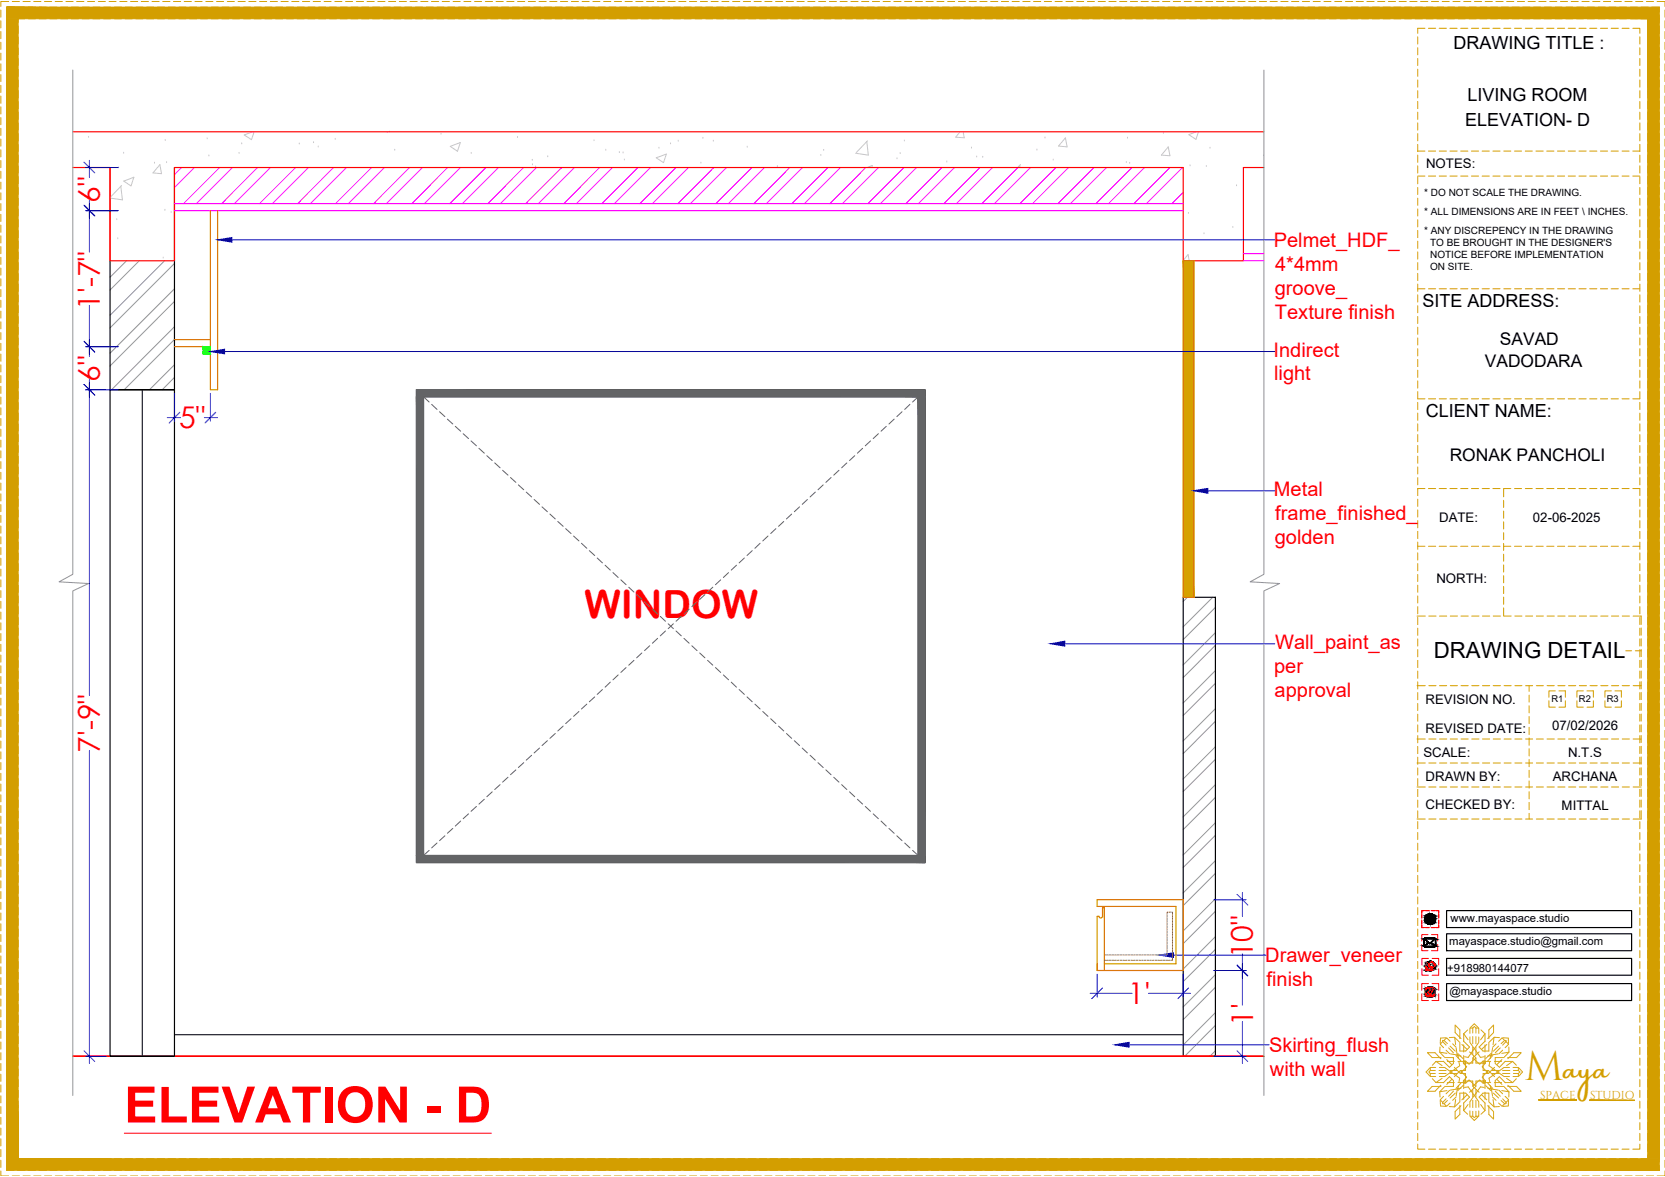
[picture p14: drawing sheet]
<svg xmlns="http://www.w3.org/2000/svg" width="420mm" height="297mm" viewBox="0 0 420 297" stroke-linecap="round" stroke-linejoin="round" font-family="sans-serif">
<defs><g id="words">
<text font-size="12.6" fill="#f00" x="31.4" y="283.3">ELEVATION - D</text>
<text font-size="10.4" fill="#d39e00" x="384.8" y="272.4">M</text>
<text font-size="9.8" fill="#f00" x="147.5" y="155.9">WINDOW</text>
<g font-size="7.6" fill="#f00">
<text x="25.2" y="51.2" transform="rotate(-90 25.2 51.2)">6&quot;</text>
<text x="25.2" y="78.1" transform="rotate(-90 25.2 78.1)">1'-7&quot;</text>
<text x="25.2" y="96.3" transform="rotate(-90 25.2 96.3)">6&quot;</text>
<text x="45.2" y="108.1">5&quot;</text>
<text x="25.2" y="190" transform="rotate(-90 25.2 190)">7'-9&quot;</text>
<text x="316.2" y="241.8" transform="rotate(-90 316.2 241.8)">10&quot;</text>
<text x="284.6" y="253.4">1'</text>
<text x="316.2" y="258.9" transform="rotate(-90 316.2 258.9)">1'</text>
</g>
<text font-size="7.4" fill="#d39e00" x="394.5" y="272.4">aya</text>
<text font-size="5.6" x="361.8" y="166">DRAWING DETAIL</text>
<g font-size="5.1" fill="#f00">
<text x="321.4" y="62.3">Pelmet_HDF_</text>
<text x="321.8" y="68.3">4*4mm</text>
<text x="321.7" y="74.4">groove_</text>
<text x="321.7" y="80.4">Texture finish</text>
<text x="321.4" y="90">Indirect</text>
<text x="321.5" y="96">light</text>
<text x="321.5" y="125.1">Metal</text>
<text x="321.8" y="131.2">frame_finished_</text>
<text x="321.7" y="137.3">golden</text>
<text x="321.8" y="163.8">Wall_paint_as</text>
<text x="321.5" y="169.8">per</text>
<text x="321.6" y="175.8">approval</text>
<text x="319.3" y="242.8">Drawer_veneer</text>
<text x="319.6" y="248.9">finish</text>
<text x="320.3" y="265.5">Skirting_flush</text>
<text x="320.5" y="271.6">with wall</text>
</g>
<g font-size="4.5">
<text x="366.8" y="12.4">DRAWING TITLE :</text>
<text x="370.3" y="25.6">LIVING ROOM</text>
<text x="369.7" y="31.7">ELEVATION- D</text>
<text x="359" y="77.5">SITE ADDRESS:</text>
<text x="359.8" y="105.3">CLIENT NAME:</text>
</g>
<g font-size="4.4">
<text x="378.5" y="87">SAVAD</text>
<text x="374.7" y="92.5">VADODARA</text>
<text x="365.8" y="116.4">RONAK PANCHOLI</text>
</g>
<g font-size="3.3">
<text x="359.9" y="42.3">NOTES:</text>
<text x="363.2" y="131.9">DATE:</text>
<text x="386.8" y="131.9">02-06-2025</text>
<text x="362.5" y="147.2">NORTH:</text>
<text x="359.7" y="177.8">REVISION NO.</text>
<text x="359.7" y="184.9">REVISED DATE:</text>
<text x="391.7" y="184.3">07/02/2026</text>
<text x="359.2" y="191">SCALE:</text>
<text x="395.7" y="191">N.T.S</text>
<text x="359.7" y="197.2">DRAWN BY:</text>
<text x="391.8" y="197.2">ARCHANA</text>
<text x="359.7" y="204.2">CHECKED BY:</text>
<text x="394.1" y="204.5">MITTAL</text>
</g>
<g font-size="2.9">
<text x="366.1" y="232.7">www.mayaspace.studio</text>
<text x="365.7" y="238.5">mayaspace.studio@gmail.com</text>
<text x="365.2" y="245.2">+918980144077</text>
<text x="365.8" y="251.1">@mayaspace.studio</text>
</g>
<g font-size="2.9" fill="#d39e00">
<text x="388.6" y="277.3">SPACE</text>
<text x="401.2" y="277.3">STUDIO</text>
</g>
<g font-size="2.5">
<text x="359.4" y="49.4">* DO NOT SCALE THE DRAWING.</text>
<text x="359.4" y="54.2">* ALL DIMENSIONS ARE IN FEET \ INCHES.</text>
<text x="359.4" y="59">* ANY DISCREPENCY IN THE DRAWING</text>
<text x="360.9" y="62">TO BE BROUGHT IN THE DESIGNER'S</text>
<text x="360.9" y="65.1">NOTICE BEFORE IMPLEMENTATION</text>
<text x="360.9" y="68.1">ON SITE.</text>
</g>
<g font-size="2.4">
<text x="391.5" y="177.2">R1</text>
<text x="398.4" y="177.2">R2</text>
<text x="405.5" y="177.2">R3</text>
</g>
</g></defs>
<!-- layer: el -->
<path d="M105.1 98.4h128.4v119.3h-128.4zM106.9 100.1h124.8v115.8h-124.8zM44 261.1h254.6" fill="none" stroke="#000" stroke-width=".25"/>
<!-- layer: FURNITURE -->
<g fill="#636466" stroke="#636466" stroke-width=".25">
<path d="M105.1 98.4l128.4 1.7v-1.7zM105.1 98.4l128.4 1.7h-128.4z"/>
<path d="M231.7 100.1l1.8 115.8v-115.8zM231.7 100.1l1.8 115.8h-1.8z"/>
<path d="M105.1 100.1l1.8 115.8v-115.8zM105.1 100.1l1.8 115.8h-1.8z"/>
<path d="M105.1 215.9l128.4 1.8v-1.8zM105.1 215.9l128.4 1.8h-128.4z"/>
</g>
<!-- layer: dim05 -->
<g fill="none" stroke="#636466" stroke-width=".25">
<path d="M106.9 100.1l1.4 1.4M108.9 102.1l1.4 1.2M110.9 103.9l1.4 1.2M112.9 105.8l1.4 1.2M114.9 107.6l1.3 1.2M116.9 109.5l1.3 1.2M118.9 111.3l1.3 1.2M120.9 113.1l1.3 1.3M122.9 115l1.3 1.2M124.8 116.8l1.4 1.3M126.8 118.7l1.4 1.2M211.7 118.7l-1.3 1.2"/>
<path d="M213.7 116.8l-1.3 1.3M215.7 115l-1.3 1.2M217.7 113.1l-1.3 1.3M219.7 111.3l-1.3 1.2M221.7 109.5l-1.4 1.2M223.6 107.6l-1.3 1.2M225.6 105.8l-1.3 1.2M227.6 103.9l-1.3 1.2M229.6 102.1l-1.3 1.2M231.7 100.1l-1.4 1.4M128.8 120.5l1.4 1.2M130.8 122.4l1.4 1.2"/>
<path d="M132.8 124.2l1.4 1.2M134.8 126.1l1.3 1.2M136.8 127.9l1.3 1.2M138.8 129.7l1.3 1.3M140.8 131.6l1.3 1.2M142.7 133.4l1.4 1.2M144.7 135.3l1.4 1.2M146.7 137.1l1.4 1.3M148.7 139l1.4 1.2M189.8 139l-1.3 1.2M191.8 137.1l-1.3 1.3M193.8 135.3l-1.3 1.2"/>
<path d="M195.8 133.4l-1.3 1.2M197.8 131.6l-1.3 1.2M199.8 129.7l-1.3 1.3M201.8 127.9l-1.4 1.2M203.8 126.1l-1.4 1.2M205.7 124.2l-1.3 1.2M207.7 122.4l-1.3 1.2M209.7 120.5l-1.3 1.2M150.7 140.8l1.3 1.3M152.7 142.6l1.3 1.3M154.7 144.5l1.3 1.2M156.7 146.3l1.3 1.3"/>
<path d="M158.7 148.2l1.3 1.2M160.7 150.1l1.3 1.2M162.6 151.9l1.4 1.2M164.6 153.7l1.3 1.3M166.6 155.6l1.3 1.2M167.9 159.2l-1.3 1.3M168.6 157.4l1.3 1.3M169.9 157.4l-1.3 1.3M170.6 159.2l1.3 1.3M171.9 155.6l-1.3 1.2M173.9 153.7l-1.3 1.3M175.9 151.9l-1.3 1.2"/>
<path d="M177.9 150.1l-1.3 1.2M179.9 148.2l-1.3 1.2M181.9 146.3l-1.3 1.3M183.9 144.5l-1.4 1.2M185.8 142.6l-1.3 1.3M187.8 140.8l-1.3 1.3M146.1 179.6l-1.4 1.2M148.1 177.7l-1.4 1.2M150.1 175.9l-1.4 1.2M152 174l-1.3 1.2M154 172.2l-1.3 1.2M156 170.3l-1.3 1.3"/>
<path d="M158 168.5l-1.3 1.2M160 166.7l-1.3 1.2M162 164.8l-1.3 1.2M164 163l-1.4 1.2M165.9 161.1l-1.3 1.2M172.6 161.1l1.3 1.2M174.6 163l1.3 1.2M176.6 164.8l1.3 1.2M178.6 166.7l1.3 1.2M180.6 168.5l1.3 1.2M182.5 170.3l1.4 1.3M184.5 172.2l1.3 1.2"/>
<path d="M186.5 174l1.3 1.2M188.5 175.9l1.3 1.2M190.5 177.7l1.3 1.2M192.5 179.6l1.3 1.2M124.2 199.8l-1.3 1.3M126.2 198l-1.4 1.2M128.2 196.2l-1.4 1.2M130.2 194.3l-1.4 1.2M132.2 192.5l-1.4 1.2M134.2 190.6l-1.4 1.2M136.1 188.8l-1.3 1.2M138.1 186.9l-1.3 1.3"/>
<path d="M140.1 185.1l-1.3 1.2M142.1 183.2l-1.3 1.3M144.1 181.4l-1.4 1.2M194.5 181.4l1.3 1.2M196.5 183.2l1.3 1.3M198.5 185.1l1.3 1.2M200.4 186.9l1.4 1.3M202.4 188.8l1.4 1.2M204.4 190.6l1.3 1.2M206.4 192.5l1.3 1.2M208.4 194.3l1.3 1.2M210.4 196.2l1.3 1.2"/>
<path d="M212.4 198l1.3 1.2M214.4 199.8l1.3 1.3M108.3 214.6l-1.4 1.3M110.3 212.8l-1.4 1.2M112.3 210.9l-1.4 1.3M114.3 209.1l-1.4 1.2M116.2 207.2l-1.3 1.3M118.2 205.4l-1.3 1.2M120.2 203.5l-1.3 1.3M122.2 201.7l-1.3 1.2M216.4 201.7l1.3 1.2M218.4 203.5l1.3 1.3"/>
<path d="M220.3 205.4l1.4 1.2M222.3 207.2l1.3 1.3M224.3 209.1l1.3 1.2M226.3 210.9l1.3 1.3M228.3 212.8l1.3 1.2M230.3 214.6l1.4 1.3"/>
</g>
<!-- layer: Dimension -->
<g fill="none" stroke="#e0ac11" stroke-width=".25">
<path d="M370.4 259.9l-1 1M371.1 259.3l.9-.9 1 .9M371.6 259.4h-.7v1.4M371.6 259.4v1.3M372 259.1l-.4 .3M372.1 259.1l.3 .3M372.4 259.4h.8v1.4M372.4 259.4v1.3M373.7 259.9l1 1M360.8 269.5l-.9 1 .9 1.1M360.9 270.9v.8h1.4M360.9 270.9h1.3"/>
<path d="M360.9 270.2l-.3 .3 .3 .4M360.9 270.2h1.3M361.4 272.2l1 1M362.3 269.4h-1.4v.8M362.4 273.2h1.9l1.5-1.5 1 1v1.5h-2.3M362.4 267.9h1.9M362.4 267.9l-1 .9M362.4 267.9l1.5 1M363.1 270.9h1.8M363.1 270.2h1.8M363.2 271.7h1.4M363.2 269.4h1.4"/>
<path d="M363.3 265.5l1.1 1.2M363.4 264.2l-.1 1.3 1.8 .3M363.4 277.8l.1 1.3M363.5 279.1l1.3 .1M363.6 273.9l-1.5 1.5h-1.9l1.2-1.2h2.2M363.6 266.9h-2.2l-1.2-1.2h1.9l1.5 1.5M363.9 272.1l-1.5 1.1M364.1 262.9l-.7 .6 .9 .9M364.1 278.2v.3h.3M364.1 262.9l.8 .9M364.3 276.7l-.9 .9 .7 .6M364.4 262.6l.6-.7 .9 .9"/>
<path d="M364.4 262.6h-.3v.3M364.4 262.6l.9 .8M364.4 274.3l-1.1 1.2M364.5 266.9h2.3v1.5l-1 1-1.6-1.6M364.6 269.4l1.5 1.1M364.8 261.9l-1.3 .1-.1 1.3M364.9 277.3l-.8 .9M364.9 265l.9 .9M365.1 267.4l1.3 1.3M365.1 275.2l-1.8 .3 .1 1.3M365.2 273.2h1.8M365.2 267.9h1.8"/>
<path d="M365.3 277.7l-.9 .8M365.5 264.4l1.3 1.3M365.7 261.9l1.4-.1 .2 1.8M365.8 275.2l-.9 .8M365.8 270.9h1.8M365.8 270.2h1.8M365.9 278.4l-.9 .8-.6-.7M365.9 264l1.3 1.3M366 266l1.9 .3 .1 .9M366.1 270.5l-1.5 1.1M366.1 270.5l2.2 1.6-.1 .9M366.4 272.4l-1.3 1.3"/>
<path d="M366.6 263.4l.9 .9M366.8 275.4l-1.3 1.3M367 271.7l1.1-1.2 .4 .4 .4-.4 1.2 1.4-.8 .8M367.1 261.8l1.2 1.2M367.2 275.9l-1.3 1.2M367.3 277.5l-.2 1.8h-1.4M367.4 266.4l1.2 1.3M367.5 276.8l-.9 .9M367.5 264.5l.2 1.9 1 .1M367.9 265.9l1.3 1.3M367.9 267.9h1.9v2.3h-1.2M368 273.9l-.1 .9-1.9 .3"/>
<path d="M368.2 268.1l.1 .9-2.2 1.5M368.3 278.2l-1.2 1.1M368.4 279v2.2l-1.2 1.2v-1.9l1.5-1.5M368.4 262.1v-2.2l-1.2-1.2v1.9l1.5 1.5M368.4 278.1v-2.2h1.5l.9 1-1.5 1.5M368.6 270.9h1.2v2.3h-1.9M368.6 273.4l-1.2 1.3M368.7 274.6l-1 .2-.2 1.8M368.9 263.6l1.3 1.2M369.2 274l-1.3 1.2M369.3 268.3l.8 .9-1.2 1.3-.4-.3-.4 .3-1.1-1.1M369.3 262.7l1.5 1.5-.9 1h-1.5v-2.2"/>
<path d="M369.4 266.4v1.9h2.2v-1.3M369.4 267.7h.4v.6h-.5v-.4M369.4 260.9v1.9M369.4 263.7v1.8M369.4 275.6v1.8M369.4 278.4v1.9M369.4 260.9l1.1 1.5M369.6 274.4l.9-.1 1.5 2.2-1 1.5M369.8 272.8v.6h-.4M369.8 272.7h-.5v.5M369.9 273.4l.8-.9 1.3 1.3-.4 .3 .4 .4-1.2 1.2M370.2 276.3l-1.3 1.3"/>
<path d="M370.5 278.8l-1.1 1.5M370.8 265.5l1.2 1.1-.4 .4 .4 .4-1.3 1.2-.8-.8M370.9 261.7v1.3M370.9 278.1v1.3M371 263.1l1 1.6-1.5 2.2-.9-.2M371.6 274.1v-1.3h-2.2v1.9M371.6 261.6v1.8M371.6 264.3v1.8M371.6 275v1.8M371.6 277.7v1.8M372.4 274.1v-1.3h2.3v1.9M372.4 261.6v1.8"/>
<path d="M372.4 264.3v1.8M372.4 275v1.8M372.4 277.7v1.8M373.1 263.1l-1 1.6 1.5 2.2 .9-.2M373.2 261.7v1.3M373.2 278.1v1.3M373.3 265.5l-1.2 1.1 .3 .4-.3 .4 1.3 1.2 .8-.8M373.6 278.8l1.1 1.5M373.9 276.3l1.3 1.3M374.2 273.4l-.8-.9-1.3 1.3 .3 .3-.3 .4 1.2 1.2M374.3 272.8v.6h.4M374.3 272.7h.6v.5"/>
<path d="M374.5 274.4l-.9-.1-1.5 2.2 1 1.5M374.7 266.4v1.9h-2.3v-1.3M374.7 267.7h-.4v.6h.6v-.4M374.7 260.9v1.9M374.7 263.7v1.8M374.7 275.6v1.8M374.7 278.4v1.9M374.7 260.9l-1.1 1.5M374.8 262.7l-1.5 1.5 .9 1h1.5v-2.2M374.8 268.3l-.8 .9 1.2 1.3 .4-.3 .4 .3 1.1-1.1M374.9 274l1.3 1.2M375.2 263.6l-1.3 1.2"/>
<path d="M375.4 262.1l1.5-1.5v-1.9l-1.2 1.2v2.2M375.4 274.6l.9 .2 .3 1.8M375.5 273.4l1.2 1.3M375.5 270.9h-1.2v2.3h1.9M375.7 279v2.2l1.2 1.2v-1.9l-1.5-1.5M375.7 278.1v-2.2h-1.5l-.9 1 1.5 1.5M375.8 278.2l1.2 1.1M375.9 268.1l-.1 .9 2.2 1.5M376 273.9l.2 .9 1.9 .3M376.2 267.9h-1.9v2.3h1.2M376.2 265.9l-1.3 1.3M376.5 270.9h1.8"/>
<path d="M376.5 270.2h1.8M376.6 276.8l.9 .9M376.6 264.5l-.3 1.9-.9 .1M376.7 266.4l-1.2 1.3M376.8 277.5l.2 1.8h1.4M376.9 275.9l1.3 1.2M377 261.8l-1.2 1.2M377.1 273.2h1.8M377.1 267.9h1.8M377.1 271.7l-1.1-1.2-.4 .4-.4-.4-1.2 1.4 .8 .8M377.3 275.4l1.3 1.3M377.5 263.4l-.9 .9"/>
<path d="M377.7 272.4l1.3 1.3M378 270.5l1.5 1.1M378 270.5l-2.2 1.6 .1 .9M378.1 266l-1.9 .3-.2 .9M378.2 278.4l.9 .8 .6-.7M378.2 264l-1.3 1.3M378.3 275.2l.9 .8M378.4 261.9l-1.4-.1-.2 1.8M378.6 264.4l-1.3 1.3M378.8 277.7l.9 .8M379 275.2l1.8 .3-.1 1.3M379 267.4l-1.3 1.3"/>
<path d="M379.2 270.9h1.8M379.2 270.2h1.8M379.2 277.3l.8 .9M379.2 265l-.9 .9M379.3 261.9l1.3 .1 .1 1.3M379.5 269.4l-1.5 1.1M379.6 271.7h1.3M379.6 269.4h1.3M379.6 266.9h-2.3v1.5l1.1 1 1.5-1.6M379.6 274.3l1.2 1.2M379.7 262.6l-.6-.7-.9 .9M379.7 262.6l-.9 .8"/>
<path d="M379.7 262.6h.3v.3M379.8 276.7l.9 .9-.7 .6M379.8 267.9h1.9M380 262.9l.7 .6-.9 .9M380 278.2v.3h-.3M380 262.9l-.8 .9M380.2 272.1l1.5 1.1M380.4 266.9h2.3l1.2-1.2h-1.9l-1.5 1.5M380.5 273.9l1.5 1.5h1.9l-1.2-1.2h-2.3M380.6 279.1l-1.3 .1M380.7 277.8l-.1 1.3M380.7 264.2l.1 1.3-1.8 .3"/>
<path d="M380.8 265.5l-1.2 1.2M381.7 273.2h-1.9l-1.4-1.5-1.1 1v1.5h2.3M381.7 267.9l1 .9M381.7 267.9l-1.5 1M381.8 269.4h1.4v.8M381.9 270.9h1.3M381.9 270.2h1.3M382.7 272.2l-1 1M383.2 270.9v.8h-1.4M383.2 270.2l.3 .3-.3 .4M383.3 269.5l.9 1-.9 1.1M369.4 280.3l1 .9"/>
<path d="M370.9 280.4v1.3h.7M371.1 281.8l.9 1 1-1M371.6 280.4v1.3M371.6 281.7l.4 .4M372.4 280.4v1.3M372.4 281.7l-.3 .4M373.2 280.4v1.3h-.8M374.7 280.3l-1 .9"/>
</g>
<g fill="#d39e00" stroke="#d39e00" stroke-width=".25">
<path d="M1.7 1.8l417 2.9v-2.9zM1.7 1.8l417 2.9h-417z"/>
<path d="M415.8 4.7l2.9 287.7v-287.7zM415.8 4.7l2.9 287.7h-2.9z"/>
<path d="M1.7 4.7l2.9 287.7v-287.7zM1.7 4.7l2.9 287.7h-2.9z"/>
<path d="M1.7 292.4l417 2.9v-2.9zM1.7 292.4l417 2.9h-417z"/>
<path d="M388.3 277.5l9.5 .2v-.2zM388.3 277.5l9.5 .2h-9.5z"/>
<path d="M401.1 277.7h11.3zM401.1 277.7h11.3z"/>
</g>
<g fill="none" stroke="#d39e00" stroke-width=".25">
<path d="M.2 2.5v1.8M.2 5.2v1.9M.2 7.9v1.9M.2 10.7v1.8M.2 13.4v1.8M.2 16.1v1.8M.2 18.8v1.8M1.7 3.9v1.8M1.7 6.6v1.8M1.7 9.3v1.8M1.7 12.1v1.7M1.7 14.8v1.7"/>
<path d="M1.7 17.5v1.7M2.2 .4h-2v1.2M3.1 .4h1.8M3.6 1.8h-1.9v1.2M4.4 1.8h1.9M4.6 6.6v1.8M4.6 9.3v1.8M4.6 12.1v1.7M4.6 14.8v1.7M4.6 17.5v1.7M5.8 .4h1.8M6.3 4.7h-1.7v1"/>
<path d="M7.2 1.8h1.8M7.2 4.7h1.8M8.5 .4h1.8M9.9 1.8h1.8M9.9 4.7h1.8M11.2 .4h1.8M12.6 1.8h1.8M12.6 4.7h1.8M13.9 .4h1.8M15.3 1.8h1.8M15.3 4.7h1.8M16.6 .4h1.9"/>
<path d="M18 1.8h1.8M18 4.7h1.8M19.3 .4h1.9M20.7 1.8h1.8M20.7 4.7h1.8M22.1 .4h1.8M23.5 1.8h1.7M23.5 4.7h1.7M24.8 .4h1.8M26.2 1.8h1.7M26.2 4.7h1.7M27.5 .4h1.8"/>
<path d="M28.9 1.8h1.8M28.9 4.7h1.8M30.2 .4h1.8M31.6 1.8h1.8M31.6 4.7h1.8M32.9 .4h1.9M34.3 1.8h1.8M34.3 4.7h1.8M35.6 .4h1.9M37 1.8h1.8M37 4.7h1.8M38.4 .4h1.8"/>
<path d="M39.7 1.8h1.8M39.7 4.7h1.8M41.1 .4h1.8M42.4 1.8h1.8M42.4 4.7h1.8M43.8 .4h1.8M45.1 1.8h1.8M45.1 4.7h1.8M46.5 .4h1.8M47.8 1.8h1.9M47.8 4.7h1.9M49.2 .4h1.8"/>
<path d="M50.6 1.8h1.8M50.6 4.7h1.8M51.9 .4h1.8M53.3 1.8h1.8M53.3 4.7h1.8M54.7 .4h1.7M56 1.8h1.8M56 4.7h1.8M57.4 .4h1.7M58.7 1.8h1.8M58.7 4.7h1.8M60.1 .4h1.8"/>
<path d="M61.4 1.8h1.8M61.4 4.7h1.8M62.8 .4h1.8M64.1 1.8h1.9M64.1 4.7h1.9M65.5 .4h1.8M66.8 1.8h1.9M66.8 4.7h1.9M68.2 .4h1.8M69.6 1.8h1.8M69.6 4.7h1.8M70.9 .4h1.8"/>
<path d="M72.3 1.8h1.8M72.3 4.7h1.8M73.6 .4h1.8M75 1.8h1.8M75 4.7h1.8M76.3 .4h1.8M77.7 1.8h1.8M77.7 4.7h1.8M79 .4h1.9M80.4 1.8h1.8M80.4 4.7h1.8M81.8 .4h1.8"/>
<path d="M83.1 1.8h1.8M83.1 4.7h1.8M84.5 .4h1.8M85.9 1.8h1.7M85.9 4.7h1.7M87.2 .4h1.8M88.6 1.8h1.7M88.6 4.7h1.7M89.9 .4h1.8M91.3 1.8h1.8M91.3 4.7h1.8M92.6 .4h1.8"/>
<path d="M94 1.8h1.8M94 4.7h1.8M95.3 .4h1.9M96.7 1.8h1.8M96.7 4.7h1.8M98 .4h1.9M99.4 1.8h1.8M99.4 4.7h1.8M100.8 .4h1.8M102.1 1.8h1.8M102.1 4.7h1.8M103.5 .4h1.8"/>
<path d="M104.8 1.8h1.8M104.8 4.7h1.8M106.2 .4h1.8M107.5 1.8h1.8M107.5 4.7h1.8M108.9 .4h1.8M110.2 1.8h1.9M110.2 4.7h1.9M111.6 .4h1.8M113 1.8h1.8M113 4.7h1.8M114.3 .4h1.8"/>
<path d="M115.7 1.8h1.8M115.7 4.7h1.8M117.1 .4h1.7M118.4 1.8h1.8M118.4 4.7h1.8M119.8 .4h1.7M121.1 1.8h1.8M121.1 4.7h1.8M122.5 .4h1.8M123.8 1.8h1.8M123.8 4.7h1.8M125.2 .4h1.8"/>
<path d="M126.5 1.8h1.9M126.5 4.7h1.9M127.9 .4h1.8M129.2 1.8h1.9M129.2 4.7h1.9M130.6 .4h1.8M132 1.8h1.8M132 4.7h1.8M133.3 .4h1.8M134.7 1.8h1.8M134.7 4.7h1.8M136 .4h1.8"/>
<path d="M137.4 1.8h1.8M137.4 4.7h1.8M138.7 .4h1.8M140.1 1.8h1.8M140.1 4.7h1.8M141.4 .4h1.9M142.8 1.8h1.8M142.8 4.7h1.8M144.2 .4h1.8M145.5 1.8h1.8M145.5 4.7h1.8M146.9 .4h1.8"/>
<path d="M148.3 1.8h1.7M148.3 4.7h1.7M149.6 .4h1.8M151 1.8h1.7M151 4.7h1.7M152.3 .4h1.8M153.7 1.8h1.8M153.7 4.7h1.8M155 .4h1.8M156.4 1.8h1.8M156.4 4.7h1.8M157.7 .4h1.9"/>
<path d="M159.1 1.8h1.8M159.1 4.7h1.8M160.4 .4h1.9M161.8 1.8h1.8M161.8 4.7h1.8M163.2 .4h1.8M164.5 1.8h1.8M164.5 4.7h1.8M165.9 .4h1.8M167.2 1.8h1.8M167.2 4.7h1.8M168.6 .4h1.8"/>
<path d="M169.9 1.8h1.8M169.9 4.7h1.8M171.3 .4h1.8M172.6 1.8h1.9M172.6 4.7h1.9M174 .4h1.8M175.4 1.8h1.8M175.4 4.7h1.8M176.7 .4h1.8M178.1 1.8h1.8M178.1 4.7h1.8M179.5 .4h1.7"/>
<path d="M180.8 1.8h1.8M180.8 4.7h1.8M182.2 .4h1.7M183.5 1.8h1.8M183.5 4.7h1.8M184.9 .4h1.8M186.2 1.8h1.8M186.2 4.7h1.8M187.6 .4h1.8M188.9 1.8h1.9M188.9 4.7h1.9M190.3 .4h1.8"/>
<path d="M191.6 1.8h1.9M191.6 4.7h1.9M193 .4h1.8M194.4 1.8h1.8M194.4 4.7h1.8M195.7 .4h1.8M197.1 1.8h1.8M197.1 4.7h1.8M198.4 .4h1.8M199.8 1.8h1.8M199.8 4.7h1.8M201.1 .4h1.8"/>
<path d="M202.5 1.8h1.8M202.5 4.7h1.8M203.8 .4h1.9M205.2 1.8h1.8M205.2 4.7h1.8M206.6 .4h1.8M207.9 1.8h1.8M207.9 4.7h1.8M209.3 .4h1.8M210.7 1.8h1.7M210.7 4.7h1.7M212 .4h1.8"/>
<path d="M213.4 1.8h1.7M213.4 4.7h1.7M214.7 .4h1.8M216.1 1.8h1.8M216.1 4.7h1.8M217.4 .4h1.8M218.8 1.8h1.8M218.8 4.7h1.8M220.1 .4h1.9M221.5 1.8h1.8M221.5 4.7h1.8M222.8 .4h1.9"/>
<path d="M224.2 1.8h1.8M224.2 4.7h1.8M225.6 .4h1.8M226.9 1.8h1.8M226.9 4.7h1.8M228.3 .4h1.8M229.6 1.8h1.8M229.6 4.7h1.8M231 .4h1.8M232.3 1.8h1.8M232.3 4.7h1.8M233.7 .4h1.8"/>
<path d="M235 1.8h1.9M235 4.7h1.9M236.4 .4h1.8M237.8 1.8h1.8M237.8 4.7h1.8M239.1 .4h1.8M240.5 1.8h1.8M240.5 4.7h1.8M241.9 .4h1.7M243.2 1.8h1.8M243.2 4.7h1.8M244.6 .4h1.8"/>
<path d="M245.9 1.8h1.8M245.9 4.7h1.8M247.3 .4h1.8M248.6 1.8h1.8M248.6 4.7h1.8M250 .4h1.8M251.3 1.8h1.9M251.3 4.7h1.9M252.7 .4h1.8M254 1.8h1.9M254 4.7h1.9M255.4 .4h1.8"/>
<path d="M256.8 1.8h1.8M256.8 4.7h1.8M258.1 .4h1.8M259.5 1.8h1.8M259.5 4.7h1.8M260.8 .4h1.8M262.2 1.8h1.8M262.2 4.7h1.8M263.5 .4h1.8M264.9 1.8h1.8M264.9 4.7h1.8M266.2 .4h1.9"/>
<path d="M267.6 1.8h1.8M267.6 4.7h1.8M269 .4h1.8M270.3 1.8h1.8M270.3 4.7h1.8M271.7 .4h1.8M273.1 1.8h1.7M273.1 4.7h1.7M274.4 .4h1.8M275.8 1.8h1.8M275.8 4.7h1.8M277.1 .4h1.8"/>
<path d="M278.5 1.8h1.8M278.5 4.7h1.8M279.8 .4h1.8M281.2 1.8h1.8M281.2 4.7h1.8M282.5 .4h1.9M283.9 1.8h1.8M283.9 4.7h1.8M285.2 .4h1.9M286.6 1.8h1.8M286.6 4.7h1.8M288 .4h1.8"/>
<path d="M289.3 1.8h1.8M289.3 4.7h1.8M290.7 .4h1.8M292 1.8h1.8M292 4.7h1.8M293.4 .4h1.8M294.7 1.8h1.8M294.7 4.7h1.8M296.1 .4h1.8M297.4 1.8h1.9M297.4 4.7h1.9M298.8 .4h1.8"/>
<path d="M300.2 1.8h1.8M300.2 4.7h1.8M301.5 .4h1.8M302.9 1.8h1.8M302.9 4.7h1.8M304.2 .4h1.8M305.6 1.8h1.8M305.6 4.7h1.8M307 .4h1.8M308.3 1.8h1.8M308.3 4.7h1.8M309.7 .4h1.8"/>
<path d="M311 1.8h1.8M311 4.7h1.8M312.4 .4h1.8M313.7 1.8h1.9M313.7 4.7h1.9M315.1 .4h1.8M316.4 1.8h1.9M316.4 4.7h1.9M317.8 .4h1.8M319.2 1.8h1.8M319.2 4.7h1.8M320.5 .4h1.8"/>
<path d="M321.9 1.8h1.8M321.9 4.7h1.8M323.2 .4h1.8M324.6 1.8h1.8M324.6 4.7h1.8M325.9 .4h1.8M327.3 1.8h1.8M327.3 4.7h1.8M328.6 .4h1.9M330 1.8h1.8M330 4.7h1.8M331.4 .4h1.8"/>
<path d="M332.7 1.8h1.8M332.7 4.7h1.8M334.1 .4h1.8M335.4 1.8h1.8M335.4 4.7h1.8M336.8 .4h1.8M338.2 1.8h1.8M338.2 4.7h1.8M339.5 .4h1.8M340.9 1.8h1.8M340.9 4.7h1.8M342.2 .4h1.8"/>
<path d="M343.6 1.8h1.8M343.6 4.7h1.8M344.9 .4h1.9M346.3 1.8h1.8M346.3 4.7h1.8M347.6 .4h1.9M349 1.8h1.8M349 4.7h1.8M350.4 .4h1.8M351.7 1.8h1.8M351.7 4.7h1.8M353.1 .4h1.8"/>
<path d="M354.4 1.8h1.8M354.4 4.7h1.8M355.8 .4h1.8M357.1 1.8h1.8M357.1 4.7h1.8M357.8 9.3v1.8M357.8 12.1v1.7M357.8 14.8v1.7M357.8 17.5v1.7M358.5 .4h1.8M359.6 7.1h-1.8v1.3M359.9 1.8h1.8"/>
<path d="M359.9 4.7h1.8M360.5 7.1h1.8M361.2 .4h1.8M362.6 1.8h1.8M362.6 4.7h1.8M363.2 7.1h1.8M363.9 .4h1.8M365.3 1.8h1.8M365.3 4.7h1.8M365.9 7.1h1.8M366.6 .4h1.8M368 1.8h1.8"/>
<path d="M368 4.7h1.8M368.6 7.1h1.8M369.4 .4h1.8M370.7 1.8h1.8M370.7 4.7h1.8M371.3 7.1h1.8M372.1 .4h1.8M373.4 1.8h1.8M373.4 4.7h1.8M374 7.1h1.8M374.8 .4h1.8M376.1 1.8h1.9"/>
<path d="M376.1 4.7h1.9M376.7 7.1h1.8M377.5 .4h1.8M378.8 1.8h1.9M378.8 4.7h1.9M379.5 7.1h1.8M380.2 .4h1.8M381.6 1.8h1.8M381.6 4.7h1.8M382.2 7.1h1.8M382.9 .4h1.8M384.3 1.8h1.8"/>
<path d="M384.3 4.7h1.8M384.9 7.1h1.8M385.6 .4h1.8M387 1.8h1.8M387 4.7h1.8M387.6 7.1h1.8M388.3 .4h1.8M389.7 1.8h1.8M389.7 4.7h1.8M390.3 7.1h1.8M391.1 .4h1.8M392.4 1.8h1.8"/>
<path d="M392.4 4.7h1.8M393 7.1h1.8M393.8 .4h1.8M395.1 1.8h1.8M395.1 4.7h1.8M395.7 7.1h1.9M396.5 .4h1.8M397.8 1.8h1.8M397.8 4.7h1.8M398.4 7.1h1.9M399.2 .4h1.8M400.6 1.8h1.8"/>
<path d="M400.6 4.7h1.8M401.2 7.1h1.8M401.9 .4h1.8M403.3 1.8h1.8M403.3 4.7h1.8M403.9 7.1h1.8M404.6 .4h1.8M406 1.8h1.8M406 4.7h1.8M406.6 7.1h1.8M407.3 .4h1.9M408.7 1.8h1.8"/>
<path d="M408.7 4.7h1.8M409.3 7.1h1.8M410 .4h1.9M411.4 1.8h1.8M411.4 4.7h1.8M412 7.1h1.8v1.3M412.8 .4h1.8M413.8 9.3v1.8M413.8 12.1v1.7M413.8 14.8v1.7M413.8 17.5v1.7M414.1 1.8h1.8"/>
<path d="M414.1 4.7h1.7v1M415.5 .4h1.8M415.8 6.6v1.8M415.8 9.3v1.8M415.8 12.1v1.7M415.8 14.8v1.7M415.8 17.5v1.7M416.8 1.8h1.9v1.2M418.2 .4h2v1.2M418.7 3.9v1.8M418.7 6.6v1.8M418.7 9.3v1.8"/>
<path d="M418.7 12.1v1.7M418.7 14.8v1.7M418.7 17.5v1.7M420.2 2.5v1.8M420.2 5.2v1.9M420.2 7.9v1.9M420.2 10.7v1.8M420.2 13.4v1.8M420.2 16.1v1.8M420.2 18.8v1.8M.2 21.5v1.9M.2 24.2v1.9"/>
<path d="M.2 27v1.8M.2 29.7v1.8M.2 32.4v1.8M.2 35.1v1.8M.2 37.8v1.8M1.7 20.2v1.8M1.7 22.9v1.8M1.7 25.6v1.8M1.7 28.3v1.8M1.7 31v1.8M1.7 33.7v1.8M1.7 36.4v1.9"/>
<path d="M1.7 39.1v1.9M4.6 20.2v1.8M4.6 22.9v1.8M4.6 25.6v1.8M4.6 28.3v1.8M4.6 31v1.8M4.6 33.7v1.8M4.6 36.4v1.9M4.6 39.1v1.9M357.8 38.1h1.8M357.8 20.2v1.8M357.8 22.9v1.8"/>
<path d="M357.8 25.6v1.8M357.8 28.3v1.8M357.8 31v1.8M357.8 33.7v1.8M357.8 36.4v1.9M357.8 39.1v1.9M360.5 38.1h1.8M363.2 38.1h1.8M365.9 38.1h1.8M368.6 38.1h1.8M371.3 38.1h1.8M374 38.1h1.8"/>
<path d="M376.7 38.1h1.8M379.5 38.1h1.8M382.2 38.1h1.8M384.9 38.1h1.8M387.6 38.1h1.8M390.3 38.1h1.8M393 38.1h1.8M395.7 38.1h1.9M398.4 38.1h1.9M401.2 38.1h1.8M403.9 38.1h1.8M406.6 38.1h1.8"/>
<path d="M409.3 38.1h1.8M412 38.1h1.8M413.8 20.2v1.8M413.8 22.9v1.8M413.8 25.6v1.8M413.8 28.3v1.8M413.8 31v1.8M413.8 33.7v1.8M413.8 36.4v1.9M413.8 39.1v1.9M415.8 20.2v1.8M415.8 22.9v1.8"/>
<path d="M415.8 25.6v1.8M415.8 28.3v1.8M415.8 31v1.8M415.8 33.7v1.8M415.8 36.4v1.9M415.8 39.1v1.9M418.7 20.2v1.8M418.7 22.9v1.8M418.7 25.6v1.8M418.7 28.3v1.8M418.7 31v1.8M418.7 33.7v1.8"/>
<path d="M418.7 36.4v1.9M418.7 39.1v1.9M420.2 21.5v1.9M420.2 24.2v1.9M420.2 27v1.8M420.2 29.7v1.8M420.2 32.4v1.8M420.2 35.1v1.8M420.2 37.8v1.8M.2 40.5v1.8M.2 43.2v1.8M.2 46v1.7"/>
<path d="M.2 48.7v1.7M.2 51.4v1.8M.2 54.1v1.8M.2 56.8v1.8M.2 59.5v1.8M1.7 41.9v1.8M1.7 44.6v1.8M1.7 47.3v1.8M1.7 50v1.8M1.7 52.7v1.8M1.7 55.4v1.9M1.7 58.2v1.8"/>
<path d="M4.6 41.9v1.8M4.6 44.6v1.8M4.6 47.3v1.8M4.6 50v1.8M4.6 52.7v1.8M4.6 55.4v1.9M4.6 58.2v1.8M357.8 44.4h1.8M357.8 41.9v1.8M357.8 44.6v1.8M357.8 47.3v1.8M357.8 50v1.8"/>
<path d="M357.8 52.7v1.8M357.8 55.4v1.9M357.8 58.2v1.8M360.5 44.4h1.8M363.2 44.4h1.8M365.9 44.4h1.8M368.6 44.4h1.8M371.3 44.4h1.8M374 44.4h1.8M376.7 44.4h1.8M379.5 44.4h1.8M382.2 44.4h1.8"/>
<path d="M384.9 44.4h1.8M387.6 44.4h1.8M390.3 44.4h1.8M393 44.4h1.8M395.7 44.4h1.9M398.4 44.4h1.9M401.2 44.4h1.8M403.9 44.4h1.8M406.6 44.4h1.8M409.3 44.4h1.8M412 44.4h1.8M413.8 41.9v1.8"/>
<path d="M413.8 44.6v1.8M413.8 47.3v1.8M413.8 50v1.8M413.8 52.7v1.8M413.8 55.4v1.9M413.8 58.2v1.8M415.8 41.9v1.8M415.8 44.6v1.8M415.8 47.3v1.8M415.8 50v1.8M415.8 52.7v1.8M415.8 55.4v1.9"/>
<path d="M415.8 58.2v1.8M418.7 41.9v1.8M418.7 44.6v1.8M418.7 47.3v1.8M418.7 50v1.8M418.7 52.7v1.8M418.7 55.4v1.9M418.7 58.2v1.8M420.2 40.5v1.8M420.2 43.2v1.8M420.2 46v1.7M420.2 48.7v1.7"/>
<path d="M420.2 51.4v1.8M420.2 54.1v1.8M420.2 56.8v1.8M420.2 59.5v1.8M.2 62.2v1.8M.2 64.9v1.8M.2 67.6v1.9M.2 70.3v1.9M.2 73.1v1.8M.2 75.8v1.8M.2 78.5v1.8M1.7 60.9v1.8"/>
<path d="M1.7 63.6v1.8M1.7 66.3v1.8M1.7 69v1.8M1.7 71.7v1.8M1.7 74.4v1.8M1.7 77.2v1.7M1.7 79.9v1.7M4.6 60.9v1.8M4.6 63.6v1.8M4.6 66.3v1.8M4.6 69v1.8M4.6 71.7v1.8"/>
<path d="M4.6 74.4v1.8M4.6 77.2v1.7M4.6 79.9v1.7M357.8 60.9v1.8M357.8 63.6v1.8M357.8 66.3v1.8M357.8 69v1.8M357.8 71.7v1.8M357.8 74.4v1.8M357.8 77.2v1.7M357.8 79.9v1.7M357.8 72.9h1.8"/>
<path d="M360.5 72.9h1.8M363.2 72.9h1.8M365.9 72.9h1.8M368.6 72.9h1.8M371.3 72.9h1.8M374 72.9h1.8M376.7 72.9h1.8M379.5 72.9h1.8M382.2 72.9h1.8M384.9 72.9h1.8M387.6 72.9h1.8M390.3 72.9h1.8"/>
<path d="M393 72.9h1.8M395.7 72.9h1.9M398.4 72.9h1.9M401.2 72.9h1.8M403.9 72.9h1.8M406.6 72.9h1.8M409.3 72.9h1.8M412 72.9h1.8M413.8 60.9v1.8M413.8 63.6v1.8M413.8 66.3v1.8M413.8 69v1.8"/>
<path d="M413.8 71.7v1.8M413.8 74.4v1.8M413.8 77.2v1.7M413.8 79.9v1.7M415.8 60.9v1.8M415.8 63.6v1.8M415.8 66.3v1.8M415.8 69v1.8M415.8 71.7v1.8M415.8 74.4v1.8M415.8 77.2v1.7M415.8 79.9v1.7"/>
<path d="M418.7 60.9v1.8M418.7 63.6v1.8M418.7 66.3v1.8M418.7 69v1.8M418.7 71.7v1.8M418.7 74.4v1.8M418.7 77.2v1.7M418.7 79.9v1.7M420.2 62.2v1.8M420.2 64.9v1.8M420.2 67.6v1.9M420.2 70.3v1.9"/>
<path d="M420.2 73.1v1.8M420.2 75.8v1.8M420.2 78.5v1.8M.2 81.2v1.8M.2 83.9v1.8M.2 86.6v1.9M.2 89.4v1.8M.2 92.1v1.8M.2 94.8v1.8M.2 97.5v1.8M1.7 82.6v1.8M1.7 85.3v1.8"/>
<path d="M1.7 88v1.8M1.7 90.7v1.8M1.7 93.4v1.8M1.7 96.1v1.8M1.7 98.8v1.9M4.6 82.6v1.8M4.6 85.3v1.8M4.6 88v1.8M4.6 90.7v1.8M4.6 93.4v1.8M4.6 96.1v1.8M4.6 98.8v1.9"/>
<path d="M357.8 82.6v1.8M357.8 85.3v1.8M357.8 88v1.8M357.8 90.7v1.8M357.8 93.4v1.8M357.8 96.1v1.8M357.8 98.8v1.9h1.8M413.8 82.6v1.8M413.8 85.3v1.8M413.8 88v1.8M413.8 90.7v1.8M413.8 93.4v1.8"/>
<path d="M413.8 96.1v1.8M413.8 98.8v1.9h-1.8M415.8 82.6v1.8M415.8 85.3v1.8M415.8 88v1.8M415.8 90.7v1.8M415.8 93.4v1.8M415.8 96.1v1.8M415.8 98.8v1.9M418.7 82.6v1.8M418.7 85.3v1.8M418.7 88v1.8"/>
<path d="M418.7 90.7v1.8M418.7 93.4v1.8M418.7 96.1v1.8M418.7 98.8v1.9M420.2 81.2v1.8M420.2 83.9v1.8M420.2 86.6v1.9M420.2 89.4v1.8M420.2 92.1v1.8M420.2 94.8v1.8M420.2 97.5v1.8M.2 100.2v1.8"/>
<path d="M.2 102.9v1.8M.2 105.6v1.8M.2 108.3v1.8M.2 111.1v1.7M.2 113.8v1.8M.2 116.5v1.8M.2 119.2v1.8M1.7 101.5v1.9M1.7 104.3v1.8M1.7 107v1.8M1.7 109.7v1.8M1.7 112.4v1.8"/>
<path d="M1.7 115.1v1.8M1.7 117.8v1.8M4.6 101.5v1.9M4.6 104.3v1.8M4.6 107v1.8M4.6 109.7v1.8M4.6 112.4v1.8M4.6 115.1v1.8M4.6 117.8v1.8M357.8 101.5v1.9M357.8 104.3v1.8M357.8 107v1.8"/>
<path d="M357.8 109.7v1.8M357.8 112.4v1.8M357.8 115.1v1.8M357.8 117.8v1.8M360.5 100.7h1.8M363.2 100.7h1.8M365.9 100.7h1.8M368.6 100.7h1.8M371.3 100.7h1.8M374 100.7h1.8M376.7 100.7h1.8M379.5 100.7h1.8"/>
<path d="M382.2 100.7h1.8M384.9 100.7h1.8M387.6 100.7h1.8M390.3 100.7h1.8M393 100.7h1.8M395.7 100.7h1.9M398.4 100.7h1.9M401.2 100.7h1.8M403.9 100.7h1.8M406.6 100.7h1.8M409.3 100.7h1.8M413.8 101.5v1.9"/>
<path d="M413.8 104.3v1.8M413.8 107v1.8M413.8 109.7v1.8M413.8 112.4v1.8M413.8 115.1v1.8M413.8 117.8v1.8M415.8 101.5v1.9M415.8 104.3v1.8M415.8 107v1.8M415.8 109.7v1.8M415.8 112.4v1.8M415.8 115.1v1.8"/>
<path d="M415.8 117.8v1.8M418.7 101.5v1.9M418.7 104.3v1.8M418.7 107v1.8M418.7 109.7v1.8M418.7 112.4v1.8M418.7 115.1v1.8M418.7 117.8v1.8M420.2 100.2v1.8M420.2 102.9v1.8M420.2 105.6v1.8M420.2 108.3v1.8"/>
<path d="M420.2 111.1v1.7M420.2 113.8v1.8M420.2 116.5v1.8M420.2 119.2v1.8M.2 121.9v1.8M.2 124.6v1.8M.2 127.3v1.8M.2 130v1.9M.2 132.7v1.9M.2 135.5v1.8M.2 138.2v1.8M1.7 120.6v1.8"/>
<path d="M1.7 123.3v1.8M1.7 126v1.8M1.7 128.7v1.8M1.7 131.4v1.8M1.7 134.1v1.8M1.7 136.8v1.8M1.7 139.5v1.8M4.6 120.6v1.8M4.6 123.3v1.8M4.6 126v1.8M4.6 128.7v1.8M4.6 131.4v1.8"/>
<path d="M4.6 134.1v1.8M4.6 136.8v1.8M4.6 139.5v1.8M357.8 120.6v1.8M357.8 126v1.8M357.8 128.7v1.8M357.8 131.4v1.8M357.8 134.1v1.8M357.8 136.8v1.8M357.8 139.5v1.8M357.8 137.9h1.8M359.6 123.3h-1.8v1.8"/>
<path d="M360.5 123.3h1.8M360.5 137.9h1.8M363.2 123.3h1.8M363.2 137.9h1.8M365.9 123.3h1.8M365.9 137.9h1.8M368.6 123.3h1.8M368.6 137.9h1.8M371.3 123.3h1.8M371.3 137.9h1.8M374 123.3h1.8M374 137.9h1.8"/>
<path d="M376.7 123.3h1.8M376.7 137.9h1.8M379.4 123.3v2.1M379.4 126.3v1.8M379.4 129v1.8M379.4 131.7v1.8M379.4 134.4v1.8M379.4 137.1v1.8M379.4 139.9v1.7M379.5 123.3h1.8M379.5 137.9h1.8M382.2 123.3h1.8"/>
<path d="M382.2 137.9h1.8M384.9 123.3h1.8M384.9 137.9h1.8M387.6 123.3h1.8M387.6 137.9h1.8M390.3 123.3h1.8M390.3 137.9h1.8M393 123.3h1.8M393 137.9h1.8M395.7 123.3h1.9M395.7 137.9h1.9M398.4 123.3h1.9"/>
<path d="M398.4 137.9h1.9M401.2 123.3h1.8M401.2 137.9h1.8M403.9 123.3h1.8M403.9 137.9h1.8M406.6 123.3h1.8M406.6 137.9h1.8M409.3 123.3h1.8M409.3 137.9h1.8M412 123.3h1.8v1.8M412 137.9h1.8M413.8 120.6v1.8"/>
<path d="M413.8 126v1.8M413.8 128.7v1.8M413.8 131.4v1.8M413.8 134.1v1.8M413.8 136.8v1.8M413.8 139.5v1.8M415.8 120.6v1.8M415.8 123.3v1.8M415.8 126v1.8M415.8 128.7v1.8M415.8 131.4v1.8M415.8 134.1v1.8"/>
<path d="M415.8 136.8v1.8M415.8 139.5v1.8M418.7 120.6v1.8M418.7 123.3v1.8M418.7 126v1.8M418.7 128.7v1.8M418.7 131.4v1.8M418.7 134.1v1.8M418.7 136.8v1.8M418.7 139.5v1.8M420.2 121.9v1.8M420.2 124.6v1.8"/>
<path d="M420.2 127.3v1.8M420.2 130v1.9M420.2 132.7v1.9M420.2 135.5v1.8M420.2 138.2v1.8M.2 140.9v1.8M.2 143.6v1.8M.2 146.3v1.8M.2 149v1.8M.2 151.8v1.7M.2 154.5v1.8M.2 157.2v1.8"/>
<path d="M.2 159.9v1.8M1.7 142.2v1.8M1.7 145v1.8M1.7 147.7v1.8M1.7 150.4v1.8M1.7 153.1v1.8M1.7 155.8v1.8M1.7 158.5v1.8M4.6 142.2v1.8M4.6 145v1.8M4.6 147.7v1.8M4.6 150.4v1.8"/>
<path d="M4.6 153.1v1.8M4.6 155.8v1.8M4.6 158.5v1.8M357.6 155.5h2.1M357.8 142.2v1.8M357.8 145v1.8M357.8 147.7v1.8M357.8 150.4v1.8M357.8 153.1v1.8M357.8 155.8v1.8M357.8 158.5v1.8M360.6 155.5h1.8"/>
<path d="M363.3 155.5h1.8M366 155.5h1.8M368.7 155.5h1.8M371.4 155.5h1.8M374.1 155.5h1.8M376.8 155.5h1.8M379.4 142.6v1.8M379.4 145.3v1.8M379.4 148v1.8M379.4 150.7v1.8M379.4 153.4v2.1M379.6 155.5h1.7"/>
<path d="M382.3 155.5h1.7M385 155.5h1.8M387.7 155.5h1.8M390.4 155.5h1.8M393.1 155.5h1.8M395.8 155.5h1.8M398.5 155.5h1.8M401.2 155.5h1.9M403.9 155.5h1.9M406.7 155.5h1.8M409.4 155.5h1.8M412.1 155.5h2v2.1"/>
<path d="M413.8 142.2v1.8M413.8 145v1.8M413.8 147.7v1.8M413.8 150.4v1.8M413.8 153.1v1.8M413.8 155.8v1.8M413.8 158.5v1.8M414.1 158.5v1.8M415.8 142.2v1.8M415.8 145v1.8M415.8 147.7v1.8M415.8 150.4v1.8"/>
<path d="M415.8 153.1v1.8M415.8 155.8v1.8M415.8 158.5v1.8M418.7 142.2v1.8M418.7 145v1.8M418.7 147.7v1.8M418.7 150.4v1.8M418.7 153.1v1.8M418.7 155.8v1.8M418.7 158.5v1.8M420.2 140.9v1.8M420.2 143.6v1.8"/>
<path d="M420.2 146.3v1.8M420.2 149v1.8M420.2 151.8v1.7M420.2 154.5v1.8M420.2 157.2v1.8M420.2 159.9v1.8M.2 162.6v1.8M.2 165.3v1.8M.2 168v1.8M.2 170.7v1.8M.2 173.4v1.8M.2 176.2v1.8"/>
<path d="M.2 178.9v1.8M1.7 161.2v1.9M1.7 163.9v1.9M1.7 166.7v1.8M1.7 169.4v1.8M1.7 172.1v1.8M1.7 174.8v1.8M1.7 177.5v1.8M4.6 161.2v1.9M4.6 163.9v1.9M4.6 166.7v1.8M4.6 169.4v1.8"/>
<path d="M4.6 172.1v1.8M4.6 174.8v1.8M4.6 177.5v1.8M357.6 173h2.1M357.8 161.2v1.9M357.8 163.9v1.9M357.8 166.7v1.8M357.8 169.4v1.8M357.8 172.1v1.8M357.8 174.8v1.8M357.8 177.5v1.8M360.6 173h1.8"/>
<path d="M363.3 173h1.8M366 173h1.8M368.7 173h1.8M371.4 173h1.8M374.1 173h1.8M376.8 173h1.8M379.6 173h1.7M382.3 173h1.7M385 173h1.8M385.9 173v1.5M385.9 175.4v1.8M385.9 178.1v1.8"/>
<path d="M387.7 173h1.8M390.4 173h1.8M390.9 176.9v1.6h1.6M392.5 174.4h-1.6v1.6M393.1 173h1.8M393.4 174.4h1.6v1.6M395 176.9v1.6h-1.6M395.8 173h1.8M397.9 176.9v1.6h1.6M398.5 173h1.8M399.5 174.4h-1.6v1.6M400.5 174.4h1.6v1.6"/>
<path d="M401.2 173h1.9M402.1 176.9v1.6h-1.6M403.9 173h1.9M405 176.9v1.6h1.6M406.6 174.4h-1.6v1.6M406.7 173h1.8M407.5 174.4h1.7v1.6M409.2 176.9v1.6h-1.7M409.4 173h1.8M410.3 164.2h1.4M412.1 173h2M412.7 164.2h1.4"/>
<path d="M413.8 161.2v1.9M413.8 163.9v1.9M413.8 166.7v1.8M413.8 169.4v1.8M413.8 172.1v1.8M413.8 174.8v1.8M413.8 177.5v1.8M414.1 161.2v1.8M414.1 163.9v1.8M414.1 166.6v1.8M414.1 169.3v1.8M414.1 172v1.8"/>
<path d="M414.1 174.7v1.9M414.1 177.5v1.8M415.8 161.2v1.9M415.8 163.9v1.9M415.8 166.7v1.8M415.8 169.4v1.8M415.8 172.1v1.8M415.8 174.8v1.8M415.8 177.5v1.8M418.7 161.2v1.9M418.7 163.9v1.9M418.7 166.7v1.8"/>
<path d="M418.7 169.4v1.8M418.7 172.1v1.8M418.7 174.8v1.8M418.7 177.5v1.8M420.2 162.6v1.8M420.2 165.3v1.8M420.2 168v1.8M420.2 170.7v1.8M420.2 173.4v1.8M420.2 176.2v1.8M420.2 178.9v1.8M.2 181.6v1.8"/>
<path d="M.2 184.3v1.8M.2 187v1.8M.2 189.7v1.8M.2 192.4v1.9M.2 195.1v1.9M.2 197.9v1.8M1.7 180.2v1.8M1.7 183v1.7M1.7 185.7v1.8M1.7 188.4v1.8M1.7 191.1v1.8M1.7 193.8v1.8"/>
<path d="M1.7 196.5v1.8M1.7 199.2v1.8M4.6 180.2v1.8M4.6 183v1.7M4.6 185.7v1.8M4.6 188.4v1.8M4.6 191.1v1.8M4.6 193.8v1.8M4.6 196.5v1.8M4.6 199.2v1.8M357.6 186.5h2.1M357.6 192.6h2.1"/>
<path d="M357.6 198.6h2.1M357.8 180.2v1.8M357.8 183v1.7M357.8 185.7v1.8M357.8 188.4v1.8M357.8 191.1v1.8M357.8 193.8v1.8M357.8 196.5v1.8M357.8 199.2v1.8M360.6 186.5h1.8M360.6 192.6h1.8M360.6 198.6h1.8"/>
<path d="M363.3 186.5h1.8M363.3 192.6h1.8M363.3 198.6h1.8M366 186.5h1.8M366 192.6h1.8M366 198.6h1.8M368.7 186.5h1.8M368.7 192.6h1.8M368.7 198.6h1.8M371.4 186.5h1.8M371.4 192.6h1.8M371.4 198.6h1.8"/>
<path d="M374.1 186.5h1.8M374.1 192.6h1.8M374.1 198.6h1.8M376.8 186.5h1.8M376.8 192.6h1.8M376.8 198.6h1.8M379.6 186.5h1.7M379.6 192.6h1.7M379.6 198.6h1.7M382.3 186.5h1.7M382.3 192.6h1.7M382.3 198.6h1.7"/>
<path d="M385 186.5h1.8M385 192.6h1.8M385 198.6h1.8M385.9 180.8v1.8M385.9 183.5v1.9M385.9 186.3v1.8M385.9 189v1.8M385.9 191.7v1.8M385.9 194.4v1.8M385.9 197.1v1.8M385.9 199.8v1.8M387.7 186.5h1.8"/>
<path d="M387.7 192.6h1.8M387.7 198.6h1.8M390.4 186.5h1.8M390.4 192.6h1.8M390.4 198.6h1.8M393.1 186.5h1.8M393.1 192.6h1.8M393.1 198.6h1.8M395.8 186.5h1.8M395.8 192.6h1.8M395.8 198.6h1.8M398.5 186.5h1.8"/>
<path d="M398.5 192.6h1.8M398.5 198.6h1.8M401.2 186.5h1.9M401.2 192.6h1.9M401.2 198.6h1.9M403.9 186.5h1.9M403.9 192.6h1.9M403.9 198.6h1.9M406.7 186.5h1.8M406.7 192.6h1.8M406.7 198.6h1.8M409.4 186.5h1.8"/>
<path d="M409.4 192.6h1.8M409.4 198.6h1.8M412.1 186.5h2M412.1 192.6h2M412.1 198.6h2M413.8 180.2v1.8M413.8 183v1.7M413.8 185.7v1.8M413.8 188.4v1.8M413.8 191.1v1.8M413.8 193.8v1.8M413.8 196.5v1.8"/>
<path d="M413.8 199.2v1.8M414.1 180.2v1.8M414.1 182.9v1.8M414.1 185.6v1.8M414.1 188.3v1.8M414.1 191v1.9M414.1 193.7v1.9M414.1 196.5v1.8M414.1 199.2v1.8M415.8 180.2v1.8M415.8 183v1.7M415.8 185.7v1.8"/>
<path d="M415.8 188.4v1.8M415.8 191.1v1.8M415.8 193.8v1.8M415.8 196.5v1.8M415.8 199.2v1.8M418.7 180.2v1.8M418.7 183v1.7M418.7 185.7v1.8M418.7 188.4v1.8M418.7 191.1v1.8M418.7 193.8v1.8M418.7 196.5v1.8"/>
<path d="M418.7 199.2v1.8M420.2 181.6v1.8M420.2 184.3v1.8M420.2 187v1.8M420.2 189.7v1.8M420.2 192.4v1.9M420.2 195.1v1.9M420.2 197.9v1.8M.2 200.6v1.8M.2 203.3v1.8M.2 206v1.8M.2 208.7v1.8"/>
<path d="M.2 211.4v1.8M.2 214.2v1.7M.2 216.9v1.7M.2 219.6v1.8M1.7 201.9v1.8M1.7 204.6v1.8M1.7 207.3v1.9M1.7 210.1v1.8M1.7 212.8v1.8M1.7 215.5v1.8M1.7 218.2v1.8M4.6 201.9v1.8"/>
<path d="M4.6 204.6v1.8M4.6 207.3v1.9M4.6 210.1v1.8M4.6 212.8v1.8M4.6 215.5v1.8M4.6 218.2v1.8M357.6 206.7h2.1M357.8 201.9v1.8M357.8 204.6v1.8M357.8 207.3v1.9M357.8 210.1v1.8M357.8 212.8v1.8"/>
<path d="M357.8 215.5v1.8M357.8 218.2v1.8M360.6 206.7h1.8M363.3 206.7h1.8M366 206.7h1.8M368.7 206.7h1.8M371.4 206.7h1.8M374.1 206.7h1.8M376.8 206.7h1.8M379.6 206.7h1.7M382.3 206.7h1.7M385 206.7h1.8"/>
<path d="M385.9 202.5v1.8M385.9 205.3v1.4M387.7 206.7h1.8M390.4 206.7h1.8M393.1 206.7h1.8M395.8 206.7h1.8M398.5 206.7h1.8M401.2 206.7h1.9M403.9 206.7h1.9M406.7 206.7h1.8M409.4 206.7h1.8M413.8 201.9v1.8"/>
<path d="M413.8 204.6v1.8M413.8 207.3v1.9M413.8 210.1v1.8M413.8 212.8v1.8M413.8 215.5v1.8M413.8 218.2v1.8M414.1 201.9v1.8M414.1 204.6v2.1h-2M415.8 201.9v1.8M415.8 204.6v1.8M415.8 207.3v1.9M415.8 210.1v1.8"/>
<path d="M415.8 212.8v1.8M415.8 215.5v1.8M415.8 218.2v1.8M418.7 201.9v1.8M418.7 204.6v1.8M418.7 207.3v1.9M418.7 210.1v1.8M418.7 212.8v1.8M418.7 215.5v1.8M418.7 218.2v1.8M420.2 200.6v1.8M420.2 203.3v1.8"/>
<path d="M420.2 206v1.8M420.2 208.7v1.8M420.2 211.4v1.8M420.2 214.2v1.7M420.2 216.9v1.7M420.2 219.6v1.8M.2 222.3v1.8M.2 225v1.8M.2 227.7v1.8M.2 230.4v1.8M.2 233.1v1.8M.2 235.8v1.8"/>
<path d="M.2 238.5v1.9M1.7 220.9v1.8M1.7 223.6v1.9M1.7 226.3v1.9M1.7 229.1v1.8M1.7 231.8v1.8M1.7 234.5v1.8M1.7 237.2v1.8M1.7 239.9v1.8M4.6 220.9v1.8M4.6 223.6v1.9M4.6 226.3v1.9"/>
<path d="M4.6 229.1v1.8M4.6 231.8v1.8M4.6 234.5v1.8M4.6 237.2v1.8M4.6 239.9v1.8M357.8 220.9v1.8M357.8 223.6v1.9M357.8 226.3v1.9M357.8 229.1v1.8M357.8 231.8v1.8M357.8 234.5v1.8M357.8 237.2v1.8"/>
<path d="M357.8 239.9v1.8M413.8 220.9v1.8M413.8 223.6v1.9M413.8 226.3v1.9M413.8 229.1v1.8M413.8 231.8v1.8M413.8 234.5v1.8M413.8 237.2v1.8M413.8 239.9v1.8M415.8 220.9v1.8M415.8 223.6v1.9M415.8 226.3v1.9"/>
<path d="M415.8 229.1v1.8M415.8 231.8v1.8M415.8 234.5v1.8M415.8 237.2v1.8M415.8 239.9v1.8M418.7 220.9v1.8M418.7 223.6v1.9M418.7 226.3v1.9M418.7 229.1v1.8M418.7 231.8v1.8M418.7 234.5v1.8M418.7 237.2v1.8"/>
<path d="M418.7 239.9v1.8M420.2 222.3v1.8M420.2 225v1.8M420.2 227.7v1.8M420.2 230.4v1.8M420.2 233.1v1.8M420.2 235.8v1.8M420.2 238.5v1.9M.2 241.2v1.9M.2 244v1.8M.2 246.7v1.8M.2 249.4v1.8"/>
<path d="M.2 252.1v1.8M.2 254.8v1.9M.2 257.5v1.9M1.7 242.6v1.8M1.7 245.3v1.8M1.7 248.1v1.7M1.7 250.8v1.7M1.7 253.5v1.8M1.7 256.2v1.8M1.7 258.9v1.8M4.6 242.6v1.8M4.6 245.3v1.8"/>
<path d="M4.6 248.1v1.7M4.6 250.8v1.7M4.6 253.5v1.8M4.6 256.2v1.8M4.6 258.9v1.8M357.8 242.6v1.8M357.8 245.3v1.8M357.8 248.1v1.7M357.8 250.8v1.7M357.8 253.5v1.8M357.8 256.2v1.8M357.8 258.9v1.8"/>
<path d="M413.8 242.6v1.8M413.8 245.3v1.8M413.8 248.1v1.7M413.8 250.8v1.7M413.8 253.5v1.8M413.8 256.2v1.8M413.8 258.9v1.8M415.8 242.6v1.8M415.8 245.3v1.8M415.8 248.1v1.7M415.8 250.8v1.7M415.8 253.5v1.8"/>
<path d="M415.8 256.2v1.8M415.8 258.9v1.8M418.7 242.6v1.8M418.7 245.3v1.8M418.7 248.1v1.7M418.7 250.8v1.7M418.7 253.5v1.8M418.7 256.2v1.8M418.7 258.9v1.8M420.2 241.2v1.9M420.2 244v1.8M420.2 246.7v1.8"/>
<path d="M420.2 249.4v1.8M420.2 252.1v1.8M420.2 254.8v1.9M420.2 257.5v1.9M.2 260.3v1.8M.2 263v1.8M.2 265.7v1.8M.2 268.4v1.8M.2 271.1v1.8M.2 273.8v1.8M.2 276.5v1.8M.2 279.3v1.7"/>
<path d="M1.7 261.6v1.8M1.7 264.3v1.8M1.7 267v1.8M1.7 269.7v1.9M1.7 272.4v1.9M1.7 275.2v1.8M1.7 277.9v1.8M4.6 261.6v1.8M4.6 264.3v1.8M4.6 267v1.8M4.6 269.7v1.9M4.6 272.4v1.9"/>
<path d="M4.6 275.2v1.8M4.6 277.9v1.8M357.8 261.6v1.8M357.8 264.3v1.8M357.8 267v1.8M357.8 269.7v1.9M357.8 272.4v1.9M357.8 275.2v1.8M357.8 277.9v1.8M389.9 277.5h-1.6v.2h1.6M390.8 277.7h1.8M390.8 277.5h1.8"/>
<path d="M393.5 277.7h1.9M393.5 277.5h1.9M396.2 277.5h1.6v.2h-1.6M402.3 277.7h-1.2h1.2M403.1 277.7h1.9M405.8 277.7h1.9M408.6 277.7h1.8M411.3 277.7h1.1h-1.1M413.8 261.6v1.8M413.8 264.3v1.8M413.8 267v1.8M413.8 269.7v1.9"/>
<path d="M413.8 272.4v1.9M413.8 275.2v1.8M413.8 277.9v1.8M415.8 261.6v1.8M415.8 264.3v1.8M415.8 267v1.8M415.8 269.7v1.9M415.8 272.4v1.9M415.8 275.2v1.8M415.8 277.9v1.8M418.7 261.6v1.8M418.7 264.3v1.8"/>
<path d="M418.7 267v1.8M418.7 269.7v1.9M418.7 272.4v1.9M418.7 275.2v1.8M418.7 277.9v1.8M420.2 260.3v1.8M420.2 263v1.8M420.2 265.7v1.8M420.2 268.4v1.8M420.2 271.1v1.8M420.2 273.8v1.8M420.2 276.5v1.8"/>
<path d="M420.2 279.3v1.7M.2 295.5v1.3h2M.2 282v1.7M.2 284.7v1.8M.2 287.4v1.8M.2 290.1v1.8M.2 292.8v1.8M1.7 294.2v1.1h1.9M1.7 280.6v1.8M1.7 283.3v1.8M1.7 286v1.9M1.7 288.7v1.9"/>
<path d="M1.7 291.5v1.8M3.1 296.8h1.8M4.4 295.3h1.9M4.6 291.5v.9h1.7M4.6 280.6v1.8M4.6 283.3v1.8M4.6 286v1.9M4.6 288.7v1.9M5.8 296.8h1.8M7.2 295.3h1.8M7.2 292.4h1.8M8.5 296.8h1.8"/>
<path d="M9.9 295.3h1.8M9.9 292.4h1.8M11.2 296.8h1.8M12.6 295.3h1.8M12.6 292.4h1.8M13.9 296.8h1.8M15.3 295.3h1.8M15.3 292.4h1.8M16.6 296.8h1.9M18 295.3h1.8M18 292.4h1.8M19.3 296.8h1.9"/>
<path d="M20.7 295.3h1.8M20.7 292.4h1.8M22.1 296.8h1.8M23.5 295.3h1.7M23.5 292.4h1.7M24.8 296.8h1.8M26.2 295.3h1.7M26.2 292.4h1.7M27.5 296.8h1.8M28.9 295.3h1.8M28.9 292.4h1.8M30.2 296.8h1.8"/>
<path d="M31.6 295.3h1.8M31.6 292.4h1.8M32.9 296.8h1.9M34.3 295.3h1.8M34.3 292.4h1.8M35.6 296.8h1.9M37 295.3h1.8M37 292.4h1.8M38.4 296.8h1.8M39.7 295.3h1.8M39.7 292.4h1.8M41.1 296.8h1.8"/>
<path d="M42.4 295.3h1.8M42.4 292.4h1.8M43.8 296.8h1.8M45.1 295.3h1.8M45.1 292.4h1.8M46.5 296.8h1.8M47.8 295.3h1.9M47.8 292.4h1.9M49.2 296.8h1.8M50.6 295.3h1.8M50.6 292.4h1.8M51.9 296.8h1.8"/>
<path d="M53.3 295.3h1.8M53.3 292.4h1.8M54.7 296.8h1.7M56 295.3h1.8M56 292.4h1.8M57.4 296.8h1.7M58.7 295.3h1.8M58.7 292.4h1.8M60.1 296.8h1.8M61.4 295.3h1.8M61.4 292.4h1.8M62.8 296.8h1.8"/>
<path d="M64.1 295.3h1.9M64.1 292.4h1.9M65.5 296.8h1.8M66.8 295.3h1.9M66.8 292.4h1.9M68.2 296.8h1.8M69.6 295.3h1.8M69.6 292.4h1.8M70.9 296.8h1.8M72.3 295.3h1.8M72.3 292.4h1.8M73.6 296.8h1.8"/>
<path d="M75 295.3h1.8M75 292.4h1.8M76.3 296.8h1.8M77.7 295.3h1.8M77.7 292.4h1.8M79 296.8h1.9M80.4 295.3h1.8M80.4 292.4h1.8M81.8 296.8h1.8M83.1 295.3h1.8M83.1 292.4h1.8M84.5 296.8h1.8"/>
<path d="M85.9 295.3h1.7M85.9 292.4h1.7M87.2 296.8h1.8M88.6 295.3h1.7M88.6 292.4h1.7M89.9 296.8h1.8M91.3 295.3h1.8M91.3 292.4h1.8M92.6 296.8h1.8M94 295.3h1.8M94 292.4h1.8M95.3 296.8h1.9"/>
<path d="M96.7 295.3h1.8M96.7 292.4h1.8M98 296.8h1.9M99.4 295.3h1.8M99.4 292.4h1.8M100.8 296.8h1.8M102.1 295.3h1.8M102.1 292.4h1.8M103.5 296.8h1.8M104.8 295.3h1.8M104.8 292.4h1.8M106.2 296.8h1.8"/>
<path d="M107.5 295.3h1.8M107.5 292.4h1.8M108.9 296.8h1.8M110.2 295.3h1.9M110.2 292.4h1.9M111.6 296.8h1.8M113 295.3h1.8M113 292.4h1.8M114.3 296.8h1.8M115.7 295.3h1.8M115.7 292.4h1.8M117.1 296.8h1.7"/>
<path d="M118.4 295.3h1.8M118.4 292.4h1.8M119.8 296.8h1.7M121.1 295.3h1.8M121.1 292.4h1.8M122.5 296.8h1.8M123.8 295.3h1.8M123.8 292.4h1.8M125.2 296.8h1.8M126.5 295.3h1.9M126.5 292.4h1.9M127.9 296.8h1.8"/>
<path d="M129.2 295.3h1.9M129.2 292.4h1.9M130.6 296.8h1.8M132 295.3h1.8M132 292.4h1.8M133.3 296.8h1.8M134.7 295.3h1.8M134.7 292.4h1.8M136 296.8h1.8M137.4 295.3h1.8M137.4 292.4h1.8M138.7 296.8h1.8"/>
<path d="M140.1 295.3h1.8M140.1 292.4h1.8M141.4 296.8h1.9M142.8 295.3h1.8M142.8 292.4h1.8M144.2 296.8h1.8M145.5 295.3h1.8M145.5 292.4h1.8M146.9 296.8h1.8M148.3 295.3h1.7M148.3 292.4h1.7M149.6 296.8h1.8"/>
<path d="M151 295.3h1.7M151 292.4h1.7M152.3 296.8h1.8M153.7 295.3h1.8M153.7 292.4h1.8M155 296.8h1.8M156.4 295.3h1.8M156.4 292.4h1.8M157.7 296.8h1.9M159.1 295.3h1.8M159.1 292.4h1.8M160.4 296.8h1.9"/>
<path d="M161.8 295.3h1.8M161.8 292.4h1.8M163.2 296.8h1.8M164.5 295.3h1.8M164.5 292.4h1.8M165.9 296.8h1.8M167.2 295.3h1.8M167.2 292.4h1.8M168.6 296.8h1.8M169.9 295.3h1.8M169.9 292.4h1.8M171.3 296.8h1.8"/>
<path d="M172.6 295.3h1.9M172.6 292.4h1.9M174 296.8h1.8M175.4 295.3h1.8M175.4 292.4h1.8M176.7 296.8h1.8M178.1 295.3h1.8M178.1 292.4h1.8M179.5 296.8h1.7M180.8 295.3h1.8M180.8 292.4h1.8M182.2 296.8h1.7"/>
<path d="M183.5 295.3h1.8M183.5 292.4h1.8M184.9 296.8h1.8M186.2 295.3h1.8M186.2 292.4h1.8M187.6 296.8h1.8M188.9 295.3h1.9M188.9 292.4h1.9M190.3 296.8h1.8M191.6 295.3h1.9M191.6 292.4h1.9M193 296.8h1.8"/>
<path d="M194.4 295.3h1.8M194.4 292.4h1.8M195.7 296.8h1.8M197.1 295.3h1.8M197.1 292.4h1.8M198.4 296.8h1.8M199.8 295.3h1.8M199.8 292.4h1.8M201.1 296.8h1.8M202.5 295.3h1.8M202.5 292.4h1.8M203.8 296.8h1.9"/>
<path d="M205.2 295.3h1.8M205.2 292.4h1.8M206.6 296.8h1.8M207.9 295.3h1.8M207.9 292.4h1.8M209.3 296.8h1.8M210.7 295.3h1.7M210.7 292.4h1.7M212 296.8h1.8M213.4 295.3h1.7M213.4 292.4h1.7M214.7 296.8h1.8"/>
<path d="M216.1 295.3h1.8M216.1 292.4h1.8M217.4 296.8h1.8M218.8 295.3h1.8M218.8 292.4h1.8M220.1 296.8h1.9M221.5 295.3h1.8M221.5 292.4h1.8M222.8 296.8h1.9M224.2 295.3h1.8M224.2 292.4h1.8M225.6 296.8h1.8"/>
<path d="M226.9 295.3h1.8M226.9 292.4h1.8M228.3 296.8h1.8M229.6 295.3h1.8M229.6 292.4h1.8M231 296.8h1.8M232.3 295.3h1.8M232.3 292.4h1.8M233.7 296.8h1.8M235 295.3h1.9M235 292.4h1.9M236.4 296.8h1.8"/>
<path d="M237.8 295.3h1.8M237.8 292.4h1.8M239.1 296.8h1.8M240.5 295.3h1.8M240.5 292.4h1.8M241.9 296.8h1.7M243.2 295.3h1.8M243.2 292.4h1.8M244.6 296.8h1.8M245.9 295.3h1.8M245.9 292.4h1.8M247.3 296.8h1.8"/>
<path d="M248.6 295.3h1.8M248.6 292.4h1.8M250 296.8h1.8M251.3 295.3h1.9M251.3 292.4h1.9M252.7 296.8h1.8M254 295.3h1.9M254 292.4h1.9M255.4 296.8h1.8M256.8 295.3h1.8M256.8 292.4h1.8M258.1 296.8h1.8"/>
<path d="M259.5 295.3h1.8M259.5 292.4h1.8M260.8 296.8h1.8M262.2 295.3h1.8M262.2 292.4h1.8M263.5 296.8h1.8M264.9 295.3h1.8M264.9 292.4h1.8M266.2 296.8h1.9M267.6 295.3h1.8M267.6 292.4h1.8M269 296.8h1.8"/>
<path d="M270.3 295.3h1.8M270.3 292.4h1.8M271.7 296.8h1.8M273.1 295.3h1.7M273.1 292.4h1.7M274.4 296.8h1.8M275.8 295.3h1.8M275.8 292.4h1.8M277.1 296.8h1.8M278.5 295.3h1.8M278.5 292.4h1.8M279.8 296.8h1.8"/>
<path d="M281.2 295.3h1.8M281.2 292.4h1.8M282.5 296.8h1.9M283.9 295.3h1.8M283.9 292.4h1.8M285.2 296.8h1.9M286.6 295.3h1.8M286.6 292.4h1.8M288 296.8h1.8M289.3 295.3h1.8M289.3 292.4h1.8M290.7 296.8h1.8"/>
<path d="M292 295.3h1.8M292 292.4h1.8M293.4 296.8h1.8M294.7 295.3h1.8M294.7 292.4h1.8M296.1 296.8h1.8M297.4 295.3h1.9M297.4 292.4h1.9M298.8 296.8h1.8M300.2 295.3h1.8M300.2 292.4h1.8M301.5 296.8h1.8"/>
<path d="M302.9 295.3h1.8M302.9 292.4h1.8M304.2 296.8h1.8M305.6 295.3h1.8M305.6 292.4h1.8M307 296.8h1.8M308.3 295.3h1.8M308.3 292.4h1.8M309.7 296.8h1.8M311 295.3h1.8M311 292.4h1.8M312.4 296.8h1.8"/>
<path d="M313.7 295.3h1.9M313.7 292.4h1.9M315.1 296.8h1.8M316.4 295.3h1.9M316.4 292.4h1.9M317.8 296.8h1.8M319.2 295.3h1.8M319.2 292.4h1.8M320.5 296.8h1.8M321.9 295.3h1.8M321.9 292.4h1.8M323.2 296.8h1.8"/>
<path d="M324.6 295.3h1.8M324.6 292.4h1.8M325.9 296.8h1.8M327.3 295.3h1.8M327.3 292.4h1.8M328.6 296.8h1.9M330 295.3h1.8M330 292.4h1.8M331.4 296.8h1.8M332.7 295.3h1.8M332.7 292.4h1.8M334.1 296.8h1.8"/>
<path d="M335.4 295.3h1.8M335.4 292.4h1.8M336.8 296.8h1.8M338.2 295.3h1.8M338.2 292.4h1.8M339.5 296.8h1.8M340.9 295.3h1.8M340.9 292.4h1.8M342.2 296.8h1.8M343.6 295.3h1.8M343.6 292.4h1.8M344.9 296.8h1.9"/>
<path d="M346.3 295.3h1.8M346.3 292.4h1.8M347.6 296.8h1.9M349 295.3h1.8M349 292.4h1.8M350.4 296.8h1.8M351.7 295.3h1.8M351.7 292.4h1.8M353.1 296.8h1.8M354.4 295.3h1.8M354.4 292.4h1.8M355.8 296.8h1.8"/>
<path d="M357.1 295.3h1.8M357.1 292.4h1.8M357.8 288.7v1.3h1.8M357.8 280.6v1.8M357.8 283.3v1.8M357.8 286v1.9M358.5 296.8h1.8M359.9 295.3h1.8M359.9 292.4h1.8M360.5 290h1.8M361.2 296.8h1.8M362.6 295.3h1.8"/>
<path d="M362.6 292.4h1.8M363.2 290h1.8M363.9 296.8h1.8M365.3 295.3h1.8M365.3 292.4h1.8M365.9 290h1.8M366.6 296.8h1.8M368 295.3h1.8M368 292.4h1.8M368.6 290h1.8M369.4 296.8h1.8M370.7 295.3h1.8"/>
<path d="M370.7 292.4h1.8M371.3 290h1.8M372.1 296.8h1.8M373.4 295.3h1.8M373.4 292.4h1.8M374 290h1.8M374.8 296.8h1.8M376.1 295.3h1.9M376.1 292.4h1.9M376.7 290h1.8M377.5 296.8h1.8M378.8 295.3h1.9"/>
<path d="M378.8 292.4h1.9M379.5 290h1.8M380.2 296.8h1.8M381.6 295.3h1.8M381.6 292.4h1.8M382.2 290h1.8M382.9 296.8h1.8M384.3 295.3h1.8M384.3 292.4h1.8M384.9 290h1.8M385.6 296.8h1.8M387 295.3h1.8"/>
<path d="M387 292.4h1.8M387.6 290h1.8M388.3 296.8h1.8M389.7 295.3h1.8M389.7 292.4h1.8M390.3 290h1.8M391.1 296.8h1.8M392.4 295.3h1.8M392.4 292.4h1.8M393 290h1.8M393.8 296.8h1.8M395.1 295.3h1.8"/>
<path d="M395.1 292.4h1.8M395.7 290h1.9M396.5 296.8h1.8M397.8 295.3h1.8M397.8 292.4h1.8M398.4 290h1.9M399.2 296.8h1.8M400.6 295.3h1.8M400.6 292.4h1.8M401.2 290h1.8M401.9 296.8h1.8M403.3 295.3h1.8"/>
<path d="M403.3 292.4h1.8M403.9 290h1.8M404.6 296.8h1.8M406 295.3h1.8M406 292.4h1.8M406.6 290h1.8M407.3 296.8h1.9M408.7 295.3h1.8M408.7 292.4h1.8M409.3 290h1.8M410 296.8h1.9M411.4 295.3h1.8"/>
<path d="M411.4 292.4h1.8M412.8 296.8h1.8M413.8 288.7v1.3h-1.8M413.8 280.6v1.8M413.8 283.3v1.8M413.8 286v1.9M414.1 295.3h1.8M415.5 296.8h1.8M415.8 291.5v.9h-1.7M415.8 280.6v1.8M415.8 283.3v1.8M415.8 286v1.9"/>
<path d="M415.8 288.7v1.9M418.7 294.2v1.1h-1.9M418.7 280.6v1.8M418.7 283.3v1.8M418.7 286v1.9M418.7 288.7v1.9M418.7 291.5v1.8M420.2 295.5v1.3h-2M420.2 282v1.7M420.2 284.7v1.8M420.2 287.4v1.8M420.2 290.1v1.8"/>
<path d="M420.2 292.8v1.8"/>
</g>
<!-- layer: 0 -->
<path d="M365 229.8h46.7v4.3h-46.7zM365 235.7h46.7v4.2h-46.7zM365 241.9h46.7v4.2h-46.7zM365 248.2h46.7v4.3h-46.7z" fill="none" stroke="#000" stroke-width=".3"/>
<!-- layer: Dimension -->
<g fill="#000" stroke="#000" stroke-width=".25">
<path d="M359.5 236.9h.1zM359.7 231.5h.1zM359.7 231.3h.2zM360.1 230.9h.2zM360.6 238.1h.4l-.2 .1zM361.8 231.1h.2zM362 236.9h.1zM362 232.4h.2zM362.1 232.4h.1zM362.1 238.7h.2zM359.7 245h.2zM360.6 245h.7z"/>
<path d="M360.7 244.1h1zM360.8 242.6h.3zM361.4 249.8h.3zM361.4 249.9h.2zM361.5 244.6h.4zM361.5 249.9h.1z"/>
<path d="M359.2 237h.2zM359.2 237h.2z"/>
<path d="M359.2 237.1h.2zM359.2 237.1h.2z"/>
<path d="M359.2 238.7h.2zM359.2 238.7h.2z"/>
<path d="M359.3 238.8h.2zM359.3 238.8h.2z"/>
<path d="M359.3 236.9h.2zM359.3 236.9h.2z"/>
<path d="M359.3 238.8h.2zM359.3 238.8h.2z"/>
<path d="M359.3 238.8h2.9zM359.3 238.8h2.9z"/>
<path d="M359.2 237l.2 .1zM359.2 237l.2 .1z"/>
<path d="M359.2 237.1h.2zM359.2 237.1h.2z"/>
<path d="M359.2 237.1l.2 1.6v-1.6zM359.2 237.1l.2 1.6h-.2z"/>
<path d="M359.3 237h.1zM359.3 237h.1zM359.3 237h.1zM359.2 237h.2z"/>
<path d="M359.2 237h.2zM359.2 237h.2z"/>
<path d="M359.2 238.7h.3zM359.2 238.7l.2 .1z"/>
<path d="M359.3 238.8h.2zM359.3 238.8h.2z"/>
<path d="M359.3 238.8h.2zM359.3 238.8h.2z"/>
<path d="M359.3 238.8h.2zM359.3 238.8h.2z"/>
<path d="M359.3 236.9h.3zM359.3 236.9h.3z"/>
<path d="M359.2 238.7h.3zM359.2 238.7h.3z"/>
<path d="M359.3 238.8h.2zM359.3 238.8h.2z"/>
<path d="M359.6 232.2h.1zM359.6 232.2h.1z"/>
<path d="M359.3 236.9l.3 .1zM359.3 236.9l.3 .1z"/>
<path d="M359.4 237l1.2 .9zM359.4 237l1.2 .9z"/>
<path d="M359.2 238.7h.4zM359.2 238.7h.3z"/>
<path d="M359.4 238.7h.2zM359.4 238.7h.2z"/>
<path d="M359.6 231.7h.1zM359.6 231.7h.1z"/>
<path d="M359.6 231.7l.1 .2zM359.6 231.7l.1 .2z"/>
<path d="M359.6 232l.1 .2zM359.6 232l.1 .2z"/>
<path d="M359.6 232.2l.1 .2zM359.6 232.2l.1 .2z"/>
<path d="M359.6 231.5l.1 .2zM359.6 231.5l.1 .2z"/>
<path d="M359.6 232.4h.2zM359.6 232.4h.2z"/>
<path d="M359.8 231.2h.2zM359.8 231.2h.2z"/>
<path d="M359.7 232.4l.1 .1zM359.7 232.4l.1 .1z"/>
<path d="M359.7 231.3l.1 .2zM359.7 231.3l.1 .2z"/>
<path d="M359.7 232.5l.2 .1zM359.7 232.5l.2 .1z"/>
<path d="M359.7 232.6l.3 .1zM359.7 232.6l.3 .1z"/>
<path d="M360 231.2h.2zM360 231.2h.2z"/>
<path d="M359.8 231.2h.2zM359.8 231.2l.1 .1z"/>
<path d="M359.9 231.1l.3 .1zM359.9 231.1l.3 .1z"/>
<path d="M359.9 232.8l.2 .1zM359.9 232.8l.2 .1z"/>
<path d="M359.9 231h.2zM359.9 231l.1 .1z"/>
<path d="M359.9 232.9h.3zM359.9 232.9h.3z"/>
<path d="M360 231h.2zM360 231h.1z"/>
<path d="M359.8 231.2h.4zM359.8 231.2h.4z"/>
<path d="M359.8 232.7h.4zM359.8 232.7h.4z"/>
<path d="M359.8 232.7l.2 .1 .2-.1zM359.8 232.7l.2 .1z"/>
<path d="M360 232.9l.3 .1zM360 232.9l.3 .1z"/>
<path d="M360 231.2l.3 .1zM360 231.2l.3 .1z"/>
<path d="M360.3 231.4h.7zM360.3 231.4h.7z"/>
<path d="M360.3 232.5h.7zM360.3 232.5h.7z"/>
<path d="M360 231.3h.3zM360 231.3h.3z"/>
<path d="M360 232.6h.3zM360 232.6l.2 .1z"/>
<path d="M360.3 233.2h1.2zM360.3 233.2h1.2z"/>
<path d="M360.1 230.9h.2zM360.1 230.9h.3z"/>
<path d="M360.2 231.6h.1zM360.2 231.6h.2z"/>
<path d="M360.2 231.6l.1 .3zM360.2 231.6l.1 .3h-.1z"/>
<path d="M360.2 232l.1 .2v-.2zM360.2 232l.1 .2z"/>
<path d="M360.2 232.2l.2 .1zM360.2 232.2l.2 .1z"/>
<path d="M360 232.6h.3zM360 232.6h.3z"/>
<path d="M360.2 232.3l.2 .1zM360.2 232.3l.2 .1z"/>
<path d="M360.1 233h.3zM360.1 233h.3z"/>
<path d="M360.1 233l.5 .1zM360.1 233l.5 .1z"/>
<path d="M360.3 231.4l.1 .2zM360.3 231.4l.1 .2h-.2z"/>
<path d="M360.3 232.4l.1 .1zM360.3 232.4l.1 .1z"/>
<path d="M360.1 232.6h.4zM360.1 232.6h.4z"/>
<path d="M360.1 232.6h.4zM360 232.6h.5z"/>
<path d="M359.6 238.7l.9-.6zM359.4 238.7l.9-.6z"/>
<path d="M360.4 231.3h.1zM360.3 231.3h.2z"/>
<path d="M360 231.3h.5zM360 231.3h.5z"/>
<path d="M360.1 231.3h.4zM360.1 231.3h.4z"/>
<path d="M360.1 231.3h.6zM360.1 231.3h.6z"/>
<path d="M360.3 232.6l.3 .2zM360.3 232.6l.3 .2z"/>
<path d="M360.2 230.8h.4zM360.1 230.9h.3z"/>
<path d="M360.2 233.1l.6 .1zM360.2 233.1l.6 .1z"/>
<path d="M360.3 238h.3zM360.3 238.1h.2z"/>
<path d="M360.4 231.1l.1 .2 .1-.2zM360.4 231.1l.1 .2z"/>
<path d="M360.4 232.8h.2zM360.4 232.8h.2z"/>
<path d="M360.6 230.8h.4zM360.6 230.8h.4z"/>
<path d="M360.5 231.1h.1zM360.5 231.1h.1z"/>
<path d="M360.5 232.8l.2 .1zM360.5 232.8l.2 .1z"/>
<path d="M360.6 233.1h.4zM360.6 233.1h.4z"/>
<path d="M360.5 237.9l.2 .1zM360.3 238h.4z"/>
<path d="M360.5 231h.2zM360.5 231l.1 .1z"/>
<path d="M360.2 232.6h.5zM360.1 232.6h.4z"/>
<path d="M360.5 232.9l.3 .1zM360.5 232.9l.3 .1z"/>
<path d="M360.6 238l.2 .1zM360.6 238l.2 .1z"/>
<path d="M360.3 230.7h.5zM360.2 230.8h.4z"/>
<path d="M360.6 230.9l.1 .1 .1-.1zM360.6 230.9l.1 .1h-.2z"/>
<path d="M360.2 231.3h.6zM360.2 231.3h.6z"/>
<path d="M360.2 231.3l.6 .1zM360.2 231.3l.6 .1z"/>
<path d="M360.2 232.5h.6zM360.2 232.5l.5 .1z"/>
<path d="M360.6 233h.2zM360.6 233h.2z"/>
<path d="M360.6 230.8h.2zM360.6 230.9h.2z"/>
<path d="M360.8 232.5h.2zM360.8 232.5h.2z"/>
<path d="M360.3 232.5h.5zM360.2 232.5h.6z"/>
<path d="M360.6 233l.2 .1zM360.6 233l.2 .1z"/>
<path d="M360.8 230.8l.2 .5zM360.8 230.8l.2 .5z"/>
<path d="M360.8 231.3l.2 .1zM360.8 231.3l.2 .1z"/>
<path d="M360.8 231.5l.2 .4zM360.8 231.5l.2 .4z"/>
<path d="M360.8 232l.2 .4zM360.8 232l.2 .4zM360.8 232.4h.2zM360.8 232.4h.2z"/>
<path d="M360.8 232.4h.4zM360.6 232.4h.6zM360.6 232.4h.6zM360.6 232.4h.6z"/>
<path d="M361 232.5h.6zM361 232.5h.6z"/>
<path d="M360.8 232.5l.2 .5zM360.8 232.5l.2 .5z"/>
<path d="M360.8 233l.2 .1zM360.8 233l.2 .1z"/>
<path d="M360.8 230.6l.5 .1zM360.6 230.7h.7z"/>
<path d="M360.8 238h.2zM360.8 238l.2 .1z"/>
<path d="M360.8 230.7l.4 .1zM360.6 230.8h.6z"/>
<path d="M360.7 233.1h.4zM360.7 233.1l.4 .1z"/>
<path d="M360.9 237.9l.3 .1zM360.8 238h.4z"/>
<path d="M361 230.8l.2 .1zM361 230.8l.2 .1z"/>
<path d="M360.6 231.5h.6zM360.6 231.5h.4zM360.8 231.5h.2zM360.8 231.5h.2z"/>
<path d="M360.6 232.4h.7zM360.6 232.4h.7z"/>
<path d="M360.6 233.1h.6zM360.6 233.1h.5z"/>
<path d="M361 230.9l.3 .1zM361 230.9l.3 .1z"/>
<path d="M361 233h.2zM361 233l.2 .1z"/>
<path d="M361 238l.3 .1zM361 238l.3 .1z"/>
<path d="M360.6 230.7h.9zM360.3 230.7h1.2zM360.3 230.7h1.2zM360.3 230.7h1.2z"/>
<path d="M360.6 232.4l.8 .1zM360.4 232.5h1z"/>
<path d="M360.6 233.2h.7zM360.6 233.2l.4 .1z"/>
<path d="M361.1 231l.3 .1zM361.1 231l.3 .1z"/>
<path d="M361.1 232.9h.2zM361.1 232.9l.1 .1z"/>
<path d="M361.1 238.1l1.1 .6zM361.1 238.1l1.1 .6z"/>
<path d="M361.2 231.1h.2zM361.2 231.1h.2z"/>
<path d="M361.2 232.8h.2zM361.2 232.8l.1 .1z"/>
<path d="M361.2 231.1l.3 .2zM361.2 231.1l.3 .2z"/>
<path d="M360.4 231.4h1zM360.4 231.4l.8 .1zM360.6 231.5h.6zM360.6 231.5h.6z"/>
<path d="M361.2 232.8h.2zM361.2 232.8h.2z"/>
<path d="M361.3 232.6h.1zM361.3 232.6h.2z"/>
<path d="M361.3 232.6l.1 .2zM361.3 232.6l.1 .2h-.2z"/>
<path d="M361.1 230.7l.5 .1zM361.1 230.7l.5 .1z"/>
<path d="M360.3 231.4h1.2zM360.3 231.4h1.2z"/>
<path d="M361.4 231.4l.2 .2zM361.4 231.4l.2 .2z"/>
<path d="M360.3 232.5h1.2zM360.3 232.5h1.2z"/>
<path d="M360.3 232.5h1.3zM360.3 232.5h1.3z"/>
<path d="M360.3 233.2h1.2zM360.3 233.2h1z"/>
<path d="M360.3 231.4h1.3zM360.3 231.4h1.2z"/>
<path d="M361 232.5l.6 .1zM361 232.5l.6 .1z"/>
<path d="M361.3 230.8l.4 .1zM361.3 230.8l.4 .1zM361.5 230.9h.2zM361.5 230.9h.2z"/>
<path d="M361.1 231.3h.5zM361 231.4h.6z"/>
<path d="M361.4 231.6h.2zM361.4 231.6h.2z"/>
<path d="M361.5 231.6l.2 .3zM361.5 231.6l.2 .3h-.2z"/>
<path d="M361.5 232.2l.1 .1zM361.5 232.2l.1 .1z"/>
<path d="M361.4 232.3l.1 .2 .1-.2zM361.4 232.3l.1 .2z"/>
<path d="M361.1 232.6h.6zM361.1 232.6h.6z"/>
<path d="M361.3 233.1h.3zM361.1 233.2h.4z"/>
<path d="M361.5 232l.1 .2 .1-.2zM361.5 232l.1 .2z"/>
<path d="M361.4 231.3h.3zM361.3 231.3h.4z"/>
<path d="M361.3 231.3h.4zM361.1 231.3h.5z"/>
<path d="M361.3 232.6h.4zM361.3 232.6h.4z"/>
<path d="M361.4 232.6h.4zM361.4 232.6h.4z"/>
<path d="M361.5 230.9l.4 .1zM361.5 230.9l.4 .1z"/>
<path d="M361.5 233h.2zM361.4 233h.3z"/>
<path d="M361.4 233h.3zM361.3 233.1h.3z"/>
<path d="M361.8 231.1h.2zM361.8 231.1h.2z"/>
<path d="M361.3 231.3h.5zM361.3 231.3h.4z"/>
<path d="M361.5 232.6h.3zM361.5 232.6h.3z"/>
<path d="M361.8 231.1h.2zM361.8 231.1h.2z"/>
<path d="M361.8 231.1h.2zM361.8 231.1h.2z"/>
<path d="M361.7 231.1l.2 .1zM361.7 231.2h.2z"/>
<path d="M361.5 231.3h.3zM361.5 231.3h.3z"/>
<path d="M361.5 232.6l.4 .1zM361.5 232.6l.4 .1z"/>
<path d="M361.7 232.9h.1zM361.5 233h.2z"/>
<path d="M361.7 231h.2zM361.7 231h.2z"/>
<path d="M361.9 231.2h.1zM361.9 231.2h.1z"/>
<path d="M361.7 231.2h.2zM361.7 231.2h.2z"/>
<path d="M361.6 231.2h.3zM361.5 231.3h.3z"/>
<path d="M361.7 231l.3 .1zM361.7 231l.3 .1z"/>
<path d="M361.7 232.9h.2zM361.7 232.9h.1z"/>
<path d="M361.8 231.1h.2zM361.8 231.1h.2zM361.8 231.1h.2z"/>
<path d="M361.8 232.8h.2zM361.7 232.9h.2z"/>
<path d="M361.8 231.1l.2 .1zM361.8 231.1l.2 .1z"/>
<path d="M361.9 231.2l.2 .1zM361.9 231.2l.2 .1z"/>
<path d="M361.6 232.7h.4zM361.6 232.7h.4z"/>
<path d="M361.7 232.7l.3 .1v-.1zM361.7 232.7l.3 .1z"/>
<path d="M359.5 236.8h2.6zM359.5 236.8h2.6zM359.5 236.8h2.6zM359.5 236.8h2.6z"/>
<path d="M362 236.9h.2zM362 236.9h.2z"/>
<path d="M362 238.8h.2zM362 238.8h.2z"/>
<path d="M361.9 231.3h.2zM361.9 231.3h.2z"/>
<path d="M362 231.3l.2 .2zM362 231.3l.2 .2z"/>
<path d="M361.9 232.6h.2zM361.9 232.6l.1 .1z"/>
<path d="M359.5 236.8h2.6zM359.5 236.8h2.6z"/>
<path d="M359.5 239h2.6zM359.5 239h2.5z"/>
<path d="M362.1 232.2h.1zM362.1 232.2h.1z"/>
<path d="M362 232.5l.1 .1zM362 232.5l.1 .1h-.2z"/>
<path d="M362.1 238.8h.2zM362.1 238.8h.2z"/>
<path d="M359.5 238.9h2.6zM359.5 238.9l2.6 .1z"/>
<path d="M359.5 236.8h2.7zM359.5 236.8h2.7z"/>
<path d="M359.5 236.8h2.7zM359.4 236.8h2.8z"/>
<path d="M359.4 236.8h2.8zM359.4 236.8h2.8zM359.4 236.8h2.8zM359.4 236.8h2.8z"/>
<path d="M362 237l-.9 .9 1.1-.9zM360.9 237.9l1.1-.9z"/>
<path d="M362 238.7h.2zM362 238.7h.2z"/>
<path d="M359.4 238.9h2.8zM359.4 238.9h2.7z"/>
<path d="M362 231.5h.2zM362 231.5h.2z"/>
<path d="M362 231.5l.2 .2zM362 231.5l.2 .2z"/>
<path d="M359.4 236.8l2.8 .1zM359.4 236.8l2.8 .1zM359.3 236.9h2.9zM359.3 236.9h2.9zM359.3 236.9h2.9zM359.3 236.9h2.9z"/>
<path d="M362.2 237h.1zM362.2 237h.1z"/>
<path d="M362.2 237h.1zM362.2 237h.1z"/>
<path d="M362.2 238.7h.1zM362.2 238.7h.1z"/>
<path d="M359.4 238.9h2.8zM359.4 238.9h2.8z"/>
<path d="M362.1 231.7h.1zM362.1 231.7h.1z"/>
<path d="M362.1 231.7l.1 .2zM362.1 231.7l.1 .2z"/>
<path d="M359.6 231.9h2.7zM359.6 231.9h2.7z"/>
<path d="M362.1 232l.1 .2zM362.1 232l.1 .2z"/>
<path d="M362.1 232.2l.1 .2zM362.1 232.2l.1 .2z"/>
<path d="M362 236.9h.3zM362 236.9h.3z"/>
<path d="M359.3 238.8h2.9zM359.3 238.8l2.9 .1z"/>
<path d="M359.5 231.9h2.8zM359.5 231.9l2.7 .1z"/>
<path d="M362 236.9l.3 .1zM362 236.9l.3 .1z"/>
<path d="M362.2 238.8h.1zM362.1 238.8h.2z"/>
<path d="M362.1 238.8h.2zM362.1 238.8h.2z"/>
<path d="M362.1 238.8h.2zM362.1 238.8h.2z"/>
<path d="M362.1 238.8h.2zM362 238.8h.2z"/>
<path d="M362.2 237h.1zM362.2 237h.1zM362.2 237h.1zM362.2 237h.1z"/>
<path d="M362.2 237h.1zM362.2 237h.1z"/>
<path d="M362.2 237l.1 .1zM362.2 237l.1 .1z"/>
<path d="M362.2 237.1h.1zM362.2 237.1h.1z"/>
<path d="M362.2 237.1l.1 1.6v-1.6zM362.2 237.1l.1 1.6h-.1z"/>
<path d="M362 238.7h.3zM362 238.7h.3z"/>
<path d="M362 238.7h.3zM362 238.7h.3z"/>
<path d="M362.1 238.7h.2zM362.1 238.7l.2 .1z"/>
<path d="M359.7 249.6h.3zM359.7 249.6h.3z"/>
<path d="M359.8 244.7h1zM359.8 244.7h1z"/>
<path d="M359.8 244.8h1.9zM359.8 244.8h1.9z"/>
<path d="M359.8 251.3h2.2zM359.8 251.3h2.2z"/>
<path d="M359.7 245h.2zM359.7 245h.3z"/>
<path d="M359.7 245h.2zM359.7 245h.2z"/>
<path d="M359.7 249.8l.2 1.1v-1.1zM359.7 249.8l.2 1.1h-.2z"/>
<path d="M359.7 245h.3zM359.7 245h.3z"/>
<path d="M359.7 249.7l.3 .1zM359.7 249.7l.3 .1z"/>
<path d="M359.7 249.8h.3zM359.7 249.8h.2z"/>
<path d="M359.7 250.9h.3zM359.7 250.9h.3z"/>
<path d="M359.7 250.9l.3 .1zM359.7 250.9l.3 .1z"/>
<path d="M359.7 251l.3 .1zM359.7 251l.3 .1z"/>
<path d="M359.7 245h.3zM359.7 245h.3z"/>
<path d="M359.7 249.6h.3zM359.7 249.6l.3 .1z"/>
<path d="M359.7 251.1h.3zM359.7 251.1h.3z"/>
<path d="M359.7 251.1h.3zM359.7 251.1h.3z"/>
<path d="M359.8 243.6h.2zM359.8 243.6h.2z"/>
<path d="M359.8 243.6l.2 .1zM359.8 243.6l.2 .1h-.3z"/>
<path d="M359.7 243.7l.3 .2zM359.7 243.7l.3 .2z"/>
<path d="M359.7 243.9l.3 .1zM359.7 243.9l.3 .1z"/>
<path d="M359.8 244l.3 .1zM359.8 244l.3 .1z"/>
<path d="M359.7 245h.3zM359.7 245h.4z"/>
<path d="M359.7 249.5h.3zM359.7 249.5l.3 .1z"/>
<path d="M359.7 251.1l.4 .1zM359.7 251.1l.4 .1z"/>
<path d="M359.8 244.1h.3zM359.8 244.1h.3z"/>
<path d="M359.8 244.1l.4 .2zM359.8 244.1l.4 .2z"/>
<path d="M359.8 249.5h.3zM359.7 249.5h.4z"/>
<path d="M359.7 249.5h.4zM359.7 249.5h.3z"/>
<path d="M359.7 251.2h.4zM359.7 251.2h.4z"/>
<path d="M359.8 251.2l.4 .1zM359.8 251.2l.4 .1z"/>
<path d="M359.8 243.4l.2 .2 .1-.2zM359.8 243.4l.2 .2h-.2z"/>
<path d="M359.9 244.3h.3zM359.9 244.3h.3z"/>
<path d="M359.9 244.3l.2 .4 .1-.4zM359.9 244.3l.2 .4h-.3z"/>
<path d="M359.8 249.5h.4zM359.8 249.5h.3z"/>
<path d="M359.8 251.3h.5zM359.8 251.3h.5z"/>
<path d="M359.9 243.2l.2 .2 .1-.2zM359.9 243.2l.2 .2h-.3zM359.8 243.4h.3zM359.8 243.4h.3z"/>
<path d="M359.9 243.2h.4zM359.9 243.2h.3z"/>
<path d="M359.8 249.4h.5zM359.8 249.4h.5z"/>
<path d="M359.8 249.4h.5zM359.8 249.4l.4 .1z"/>
<path d="M360.3 250.1h.3zM360.3 250.1h.3z"/>
<path d="M360.3 250.2h.3zM360.3 250.2h.3z"/>
<path d="M360.3 250.5h.3zM360.3 250.5h.3z"/>
<path d="M360 243.1h.3zM360 243.1l.3 .1z"/>
<path d="M359.8 251.3h.5zM359.8 251.3h.5z"/>
<path d="M359.7 244.9h.7zM359.7 244.9l.4 .1z"/>
<path d="M360.4 243.7h.3zM360.4 243.7h.3zM360.4 243.7h.3zM360.4 243.7h.3zM360.4 243.7h.3z"/>
<path d="M360.4 250h.3zM360.4 250h.3z"/>
<path d="M360.4 250.7h.3zM360.4 250.7h.3z"/>
<path d="M360.1 243l.2 .1 .2-.1zM360.1 243l.2 .1h-.3z"/>
<path d="M360.4 244.6l.2 .1zM360.1 244.7h.5z"/>
<path d="M360.3 250.3l.3 .1zM360.3 250.3l.3 .1z"/>
<path d="M360.3 250.2l.3 .1zM360.3 250.2l.3 .1z"/>
<path d="M360.3 250.3h.3zM360.3 250.3h.2z"/>
<path d="M360.3 250.4l.3 .1zM360.3 250.4l.3 .1z"/>
<path d="M360.3 250.5l.3 .1zM360.3 250.5l.3 .1z"/>
<path d="M360.5 243.2h.1zM360.5 243.2h.1zM360.5 243.2h.1z"/>
<path d="M360.3 250.1h.3zM360.3 250.1l.3 .1z"/>
<path d="M360.3 250.6h.3zM360.3 250.6h.3z"/>
<path d="M360.3 250.6h.3zM360.3 250.6h.3z"/>
<path d="M360.2 242.9h.4zM360.2 242.9l.3 .1zM360.1 243h.4zM360.1 243h.4z"/>
<path d="M360.1 244.7h.5zM360.1 244.7h.5z"/>
<path d="M359.8 244.7h1zM359.8 244.7h1z"/>
<path d="M360.5 243.2h.1zM360.5 243.2h.1z"/>
<path d="M360.5 243.2l.2 .1zM360.5 243.2l.2 .1z"/>
<path d="M360.3 250.1h.3zM360.3 250.1h.3z"/>
<path d="M360.3 250.6h.4zM360.3 250.6h.4z"/>
<path d="M360.4 243.3h.3zM360.4 243.3h.3z"/>
<path d="M360.4 243.3l.3 .1zM360.4 243.3l.3 .1z"/>
<path d="M360.4 243.6l.3 .1zM360.4 243.6l.3 .1zM360.4 243.7h.3zM360.4 243.7h.3zM360.4 243.7h.3zM360.4 243.7h.3zM360.4 243.7h.3zM360.4 243.7h.3z"/>
<path d="M360.4 243.7h.3zM360.4 243.7h.3zM360.4 243.7h.3z"/>
<path d="M360.4 243.7h.3zM360.4 243.7h.3z"/>
<path d="M360.4 243.7l.4 .1zM360.4 243.7l.4 .1z"/>
<path d="M360.7 244.1h.4zM360.7 244.1h.4z"/>
<path d="M360.7 244.1h.4zM360.7 244.1h.4z"/>
<path d="M360.3 250h.4zM360.3 250l.3 .1z"/>
<path d="M360.3 250.6l.4 .1zM360.3 250.6l.4 .1z"/>
<path d="M360.4 243.4h.3zM360.4 243.4h.3z"/>
<path d="M360.3 243.4l.5 .1zM360.3 243.4l.5 .1zM360.3 243.5h.5zM360.3 243.5h.5zM360.3 243.5h.5zM360.3 243.5h.5z"/>
<path d="M360.4 250h.3zM360.4 250h.4z"/>
<path d="M360.4 250h.3zM360.4 250h.3z"/>
<path d="M360.4 250.7h.4zM360.4 250.7h.4z"/>
<path d="M360.3 243.5h.5zM360.3 243.5h.5zM360.3 243.5h.5zM360.3 243.5h.5zM360.3 243.5h.5zM360.3 243.5h.5z"/>
<path d="M360.3 243.5l.5 .1zM360.3 243.5l.5 .1zM360.3 243.6h.5zM360.3 243.6h.5zM360.3 243.6h.5zM360.3 243.6h.5z"/>
<path d="M360.3 243.6h.5zM360.3 243.6h.4zM360.4 243.6h.3zM360.4 243.6h.3z"/>
<path d="M360.5 243.8l.3 .1zM360.5 243.8l.3 .1z"/>
<path d="M359.8 244.7l1.2 .1zM359.8 244.7l1.2 .1z"/>
<path d="M360.5 243.9l.4 .1zM360.5 243.9l.4 .1z"/>
<path d="M360.2 242.9h.6zM360.2 242.9h.8z"/>
<path d="M360.2 242.9h.6zM360.2 242.9h.4z"/>
<path d="M360.4 250h.4zM360.4 250h.4z"/>
<path d="M360.4 250.7h.4zM360.4 250.7h.4z"/>
<path d="M360.6 244h.3zM360.6 244h.3z"/>
<path d="M360.6 244l.5 .1zM360.6 244l.5 .1z"/>
<path d="M360.8 249.7l.3 .1zM360.7 249.8h.4z"/>
<path d="M360.7 249.8h.5zM360.6 249.8h.6z"/>
<path d="M361.1 250h.3zM361.1 250h.3z"/>
<path d="M361.1 250.7h.3zM361.1 250.7h.3z"/>
<path d="M360.7 251h.4zM360.7 251h.3z"/>
<path d="M360.8 245h.3zM360.6 245h.5z"/>
<path d="M360.8 242.6h.5zM360.7 242.6h.6z"/>
<path d="M360.7 244.1h.4zM360.7 244.1h.4z"/>
<path d="M361.1 244.1h.6zM361.1 244.1h.6zM361.1 244.1h.6zM361.1 244.1h.6z"/>
<path d="M360.6 249.8h.7zM360.5 249.8h.8z"/>
<path d="M361.2 250.6h.3zM361.2 250.6h.3z"/>
<path d="M360.6 250.9h.6zM360.6 250.9l.5 .1z"/>
<path d="M360.7 242.6h.7zM360.6 242.6h.8z"/>
<path d="M360.5 249.8l.9 .1zM360.5 249.8l.9 .1z"/>
<path d="M361.3 250.2h.2zM361.3 250.2h.2z"/>
<path d="M361.3 250.5h.2zM361.3 250.5h.2z"/>
<path d="M360.5 250.9h.8zM360.5 250.9h.7z"/>
<path d="M360.6 245h.7zM360.6 245h.8z"/>
<path d="M360.6 242.6l.9 .1zM360.4 242.7h1.1z"/>
<path d="M360.4 249.9l1 .1zM360.4 249.9l1 .1z"/>
<path d="M360.4 250.8h1zM360.4 250.8l.9 .1z"/>
<path d="M361.3 244h.1zM361.3 244h.1z"/>
<path d="M360.9 250h.5zM360.9 250h.5z"/>
<path d="M361 250h.4zM361 250h.4z"/>
<path d="M361 250.7h.4zM360.9 250.7h.5z"/>
<path d="M360.4 250.7h1zM360.4 250.7l1 .1z"/>
<path d="M361.3 244h.1zM361.3 244h.1z"/>
<path d="M361.3 244h.3zM361.2 244h.4z"/>
<path d="M361.2 244.4h.2zM361.2 244.4h.2z"/>
<path d="M361.1 250h.3zM361.1 250h.3z"/>
<path d="M361.1 250l.4 .1zM361.1 250l.4 .1z"/>
<path d="M361.1 250.6l.3 .1zM361.1 250.7h.3z"/>
<path d="M361.1 250.7h.3zM361.1 250.7h.3z"/>
<path d="M361.1 244.3h.4zM361.1 244.3l.3 .1z"/>
<path d="M360.3 249.2h1.3zM360.2 249.2h1.4z"/>
<path d="M361.2 250.1h.3zM361.2 250.1h.3z"/>
<path d="M361.2 250.1h.3zM361.2 250.1h.3z"/>
<path d="M361.2 250.1l.3 .1zM361.2 250.1l.3 .1z"/>
<path d="M361.2 250.6h.3zM361.2 250.6h.3z"/>
<path d="M361.2 250.6h.3zM361.2 250.6h.2z"/>
<path d="M360.4 242.7h1.2zM360.4 242.7h1.2z"/>
<path d="M360.4 244.9h1.1zM360.4 244.9l1 .1z"/>
<path d="M361 244.3h.5zM361 244.3h.5z"/>
<path d="M361.1 244.3h.4zM361.1 244.3h.4z"/>
<path d="M361.3 250.2l.2 .1zM361.3 250.2l.2 .1z"/>
<path d="M361.3 250.3h.2zM361.3 250.3h.2z"/>
<path d="M361.3 250.3l.2 .1zM361.3 250.3l.2 .1z"/>
<path d="M361.3 250.4l.2 .1zM361.3 250.4l.2 .1z"/>
<path d="M361.3 250.5h.2zM361.3 250.5l.2 .1z"/>
<path d="M360.4 242.7l1.3 .1zM360.3 242.8h1.4z"/>
<path d="M360.4 244.9h1.2zM360.4 244.9h1.1z"/>
<path d="M360.9 244.2h.7zM360.9 244.2l.6 .1z"/>
<path d="M361.2 244l.4 .1zM361.2 244l.4 .1zM361.2 244.1h.4zM361.2 244.1h.4zM361.2 244.1h.4zM361.2 244.1h.4zM361.2 244.1h.4zM361.2 244.1h.4zM361.2 244.1h.4zM361.2 244.1h.4z"/>
<path d="M360.8 244.2h.8zM360.8 244.2h.8z"/>
<path d="M360.9 244.2h.7zM360.9 244.2h.7z"/>
<path d="M360.2 249.2h1.5zM360 249.2h1.7z"/>
<path d="M360.2 251.5h1.4zM360.2 251.5l1.3 .1z"/>
<path d="M361.5 249.6h.1zM361.5 249.6h.1z"/>
<path d="M361.5 249.6h.1zM361.5 249.6h.1z"/>
<path d="M361.2 244.1h.5zM361.2 244.1h.5zM361.2 244.1h.5zM361.2 244.1h.5z"/>
<path d="M361.2 244.1h.5zM361.1 244.1h.6z"/>
<path d="M360.7 244.1h1zM360.7 244.1h1z"/>
<path d="M360.7 244.1h1zM360.7 244.1h1zM360.7 244.1h1zM360.7 244.1h1zM360.7 244.1h1zM360.7 244.1h1zM360.7 244.1h1z"/>
<path d="M360.8 244.1h.9zM360.8 244.1l.8 .1z"/>
<path d="M361.4 249.6h.3zM361.4 249.6h.3z"/>
<path d="M361.4 249.6l.3 .1zM361.4 249.6l.3 .1z"/>
<path d="M361.4 249.8h.3zM361.4 249.8l.2 .1zM361.4 249.9h.2z"/>
<path d="M360.3 242.8l1.4 .1zM360.3 242.8l1.4 .1z"/>
<path d="M361.7 249.5h.3zM361.7 249.5h.3z"/>
<path d="M361.4 249.7h.3zM361.4 249.7h.3z"/>
<path d="M361.4 249.7h.3zM361.4 249.7h.3z"/>
<path d="M361.4 249.7l.3 .1zM361.4 249.7l.3 .1zM361.4 249.8h.3zM361.4 249.8h.3z"/>
<path d="M361.4 249.8h.3zM361.4 249.8h.3z"/>
<path d="M361.4 249.8h.3zM361.4 249.8h.3zM361.4 249.8h.3z"/>
<path d="M361 242.9h.8zM361 242.9h.8zM361.2 242.9h.6zM361.2 242.9h.6z"/>
<path d="M359.8 244.8l1.8 .1 .1-.1zM359.8 244.8l1.8 .1h-1.9z"/>
<path d="M360 249.2l1.9 .1zM360 249.3h1.9z"/>
<path d="M360 251.5h1.7zM360 251.5h1.6z"/>
<path d="M361.2 242.9h.6zM361.2 242.9h.6z"/>
<path d="M361.1 244.7h.7zM361 244.8h.7z"/>
<path d="M361.4 242.9l.5 .1zM361.4 242.9l.5 .1z"/>
<path d="M361.3 244.7h.5zM361.1 244.7h.7z"/>
<path d="M361.8 249.6h.3zM361.8 249.6h.3z"/>
<path d="M360 249.3l2 .1zM360 249.3l2 .1h-2.2zM359.8 249.4h2.2zM359.8 249.4h2.2z"/>
<path d="M361.9 250.9h.2zM361.9 250.9h.2z"/>
<path d="M360 251.4h1.9zM360 251.4l1.7 .1z"/>
<path d="M361.5 243l.5 .1zM361.5 243l.5 .1z"/>
<path d="M361.5 244.6h.4zM361.3 244.7h.5z"/>
<path d="M361.6 243.1h.4zM361.6 243.1h.4z"/>
<path d="M361.4 249.4h.6zM361.4 249.4h.6z"/>
<path d="M361.5 249.4l.5 .1zM361.5 249.4l.5 .1z"/>
<path d="M361.5 251.3h.5zM361.4 251.3h.6z"/>
<path d="M359.8 251.3h2.2zM359.8 251.3l2.1 .1z"/>
<path d="M361.7 243.1l.4 .1zM361.7 243.1l.4 .1z"/>
<path d="M361.7 244.5l.2 .1 .1-.1zM361.7 244.5l.2 .1h-.4zM361.5 244.6h.4z"/>
<path d="M361.6 249.5h.4zM361.6 249.5h.4z"/>
<path d="M361.6 251.3h.4zM361.5 251.3h.5z"/>
<path d="M361.7 244.4h.3zM361.7 244.4l.3 .1z"/>
<path d="M361.7 249.5h.3zM361.7 249.5h.3z"/>
<path d="M361.8 249.5l.3 .1zM361.8 249.5l.3 .1z"/>
<path d="M361.8 251.1l.2 .1zM361.7 251.2h.3z"/>
<path d="M361.7 251.2h.3zM361.7 251.2h.3z"/>
<path d="M361.7 251.2h.3zM361.6 251.3h.4z"/>
<path d="M361.7 243.2l.4 .1zM361.7 243.2l.4 .1z"/>
<path d="M361.8 243.3l.4 .1zM361.8 243.3l.4 .1zM361.9 243.4h.3zM361.9 243.4h.3z"/>
<path d="M361.8 244.3h.3zM361.8 244.3l.2 .1z"/>
<path d="M361.8 249.6l.3 .1zM361.8 249.6l.3 .1z"/>
<path d="M361.8 251.1h.3zM361.8 251.1h.3z"/>
<path d="M361.8 251.1h.3zM361.8 251.1h.2z"/>
<path d="M361.9 249.7l.2 .1zM361.9 249.7l.2 .1z"/>
<path d="M361.9 249.8h.2zM361.9 249.8h.2z"/>
<path d="M361.9 249.8l.2 1.1v-1.1zM361.9 249.8l.2 1.1h-.2z"/>
<path d="M361.9 250.9l.2 .1zM361.9 250.9l.2 .1z"/>
<path d="M361.9 251h.2zM361.9 251l.2 .1z"/>
<path d="M361.9 243.4l.3 .2v-.2zM361.9 243.4l.3 .2h-.3z"/>
<path d="M361.9 244l.3 .2v-.2zM361.9 244l.3 .2h-.3zM361.9 244.2h.3zM361.9 244.2h.3z"/>
<path d="M361.9 244.2l.2 .1 .1-.1zM361.9 244.2l.2 .1h-.3z"/>
<path d="M361.9 243.6l.3 .1zM361.9 243.6l.3 .1z"/>
<path d="M361.9 243.7l.3 .1zM361.9 243.7l.3 .1z"/>
<path d="M362 243.8l.2 .2zM362 243.8l.2 .2h-.3z"/>
<path d="M361.9 244h.3zM361.9 244h.3z"/>
<circle cx="359.4" cy="238.7" r=".07"/>
</g>
<g fill="none" stroke="#f00" stroke-width=".25">
<path d="M358.8 232.4v1.7h1.7M358.8 238.4v1.5h1.5M360.3 235.9h-1.5v1.6M360.5 229.8h-1.7v1.7M361.2 235.9h1.6v1.6M361.4 229.8h1.7v1.7M362.8 238.4v1.5h-1.6M363.1 232.4v1.7h-1.7M358.8 250.8v1.7h1.7M358.8 244.5v1.6h1.7M359.7 249.5l.5-.3 1.7 .1 .2 .5v1.1l-.1 .4-.5 .3h-1.2l-.5-.3-.1-.4zM360 249.5l.3-.1 1.5 .1v1.6l-.3 .2-1.4-.1-.2-.3z"/>
<path d="M360.1 243.4v1.3h1.3M360.2 242.9l-.4 .5-.1 1.6M360.3 250.3l.3 .6h.6M360.4 243.3l.2-.1 .2 .7 .3 .2 .5-.1v.2a.84 .84 0 0 1-.9 0 .84 .84 0 0 1-.3-.9zM360.5 241.9h-1.7v1.6M360.5 248.2h-1.7v1.7M360.6 249.8h.7l.2 .5M360.8 242.9a.97 .97 0 0 1 1.1 1.1M361.1 242.6a1.14 1.14 0 0 1 1.1 1.2M361.4 248.2h1.7v1.7M361.4 241.9h1.7v1.6M361.9 244.6l-.8 .4-1.4-.1"/>
<path d="M363.1 244.5v1.6h-1.7M363.1 250.8v1.7h-1.7"/>
<circle cx="360.9" cy="250.3" r=".38"/>
<circle cx="361.5" cy="249.7" r=".16"/>
</g>
<path d="M358.8 230.8v.9M358.8 232.2v.9M358.8 233.5v.6h.5M359.3 229.8h-.5v.6M359.8 229.8h.9M359.8 234.1h.9M361.1 229.8h.9M361.1 234.1h.9M362.5 229.8h.6v.6M363.1 233.5v.6h-.6M363.1 230.8v.9M363.1 232.2v.9" fill="none" stroke="#f00" stroke-width=".3"/>
<g fill="none" stroke="#000" stroke-width=".25">
<path d="M359.2 237l.3-.2h2.7l.1 .2v1.7l-.2 .3-2.7-.1-.2-.2zM359.4 238.8l1.2-.8 .2 .2 .2-.2 1.2 .8zM359.4 237l1.1 .9-1.1 .8zM359.5 236.9h2.5l-1.2 1.2zM359.7 232h.5l.1 .5-.3 .2zM359.8 231.3l.2-.1 .3 .2-.1 .5h-.5zM360 232.8l.3-.2 .5 .6zM360 231.1l.8-.4-.5 .6zM360.2 230.8a1.34 1.34 0 0 0-.5 1.6M360.3 232h.5v.4l-.4 .1zM360.4 231.4l.4 .1v.4h-.5zM360.5 232.6l.3-.1v.6z"/>
<path d="M360.7 231l.1-.2v.6l-.3-.1zM361 232.5l.4 .1-.4 .5zM361 232h.5l-.1 .5-.4-.1zM361 231.5l.4-.1 .1 .5h-.5zM361 230.8l.4 .5-.4 .1zM361.1 237.9l1.1-.9v1.7zM361.1 230.6a1.32 1.32 0 0 1 1.2 1.3M361.5 232.6l.3 .2-.7 .4zM361.7 232h.4l-.2 .7-.4-.2zM361.8 231.1l-.3 .2-.4-.6a1.16 1.16 0 0 1 1 1.2h-.4l-.2-.5 .4-.2M362 232.8a1.27 1.27 0 0 1-1.7 .3"/>
</g>
<!-- layer: AR HATCH-7 -->
<g fill="none" stroke="#939598" stroke-width=".25">
<path d="M31.9 65.8l-4.1 4.2M35.1 65.8l-7.3 7.4M41.5 65.8l-13.7 13.8M44 72.9l-16.2 16.2M44 66.5l-16.2 16.2M44 76.1l-16.2 16.3M44 82.5l-15.8 15.9M44 92.1l-6.3 6.3M44 85.7l-12.7 12.7M44 95.2l-3.1 3.2M299.6 150.7l-1 1.1M306 150.7l-7.4 7.5"/>
<path d="M306.7 159.7l-8.1 8.1M306.7 153.3l-8.1 8.1M306.7 169.2l-8.1 8.2M306.7 178.8l-8.1 8.2M306.7 162.8l-8.1 8.2M306.7 172.5l-8.1 8.1M306.7 188.5l-8.1 8.1M306.7 198l-8.1 8.1M306.7 182l-8.1 8.2M306.7 191.6l-8.1 8.2M306.7 207.6l-8.1 8.2M306.7 217.2l-8.1 8.1"/>
<path d="M306.7 201.2l-8.1 8.2M306.7 210.8l-8.1 8.1M306.7 226.8l-8.1 8.1M306.7 236.4l-8.1 8.1M306.7 220.4l-8.1 8.1M306.7 230l-8.1 8.2M306.7 239.6l-8.1 8.1M306.7 246l-8.1 8.1M306.7 255.6l-8.1 8.1M306.7 249.2l-8.1 8.1M306.7 258.8l-7.7 7.8M306.7 265.2l-1.3 1.4"/>
</g>
<path d="M27.8 42.3v56.1h16.2v-56.1M298.6 150.7h8.1v115.9h-8.1z" fill="none" stroke="#000" stroke-width=".3"/>
<!-- layer: SECTION ( SLAB PLine ) -->
<path d="M18.4 33.3h300.5M18.4 42.3h9.4v23.5h16.2v-23.5h254.6v23.5h15.2v-23.5h5.1M318.9 266.6h-300.5h300.5" fill="none" stroke="#f00" stroke-width=".3"/>
<!-- layer: FURNITURE-1 -->
<g fill="none" stroke="#c7c8ca" stroke-width=".25">
<path d="M22.4 34.7h.1M31.2 38.7h.1M41.7 35.5h.1M52.3 35h.1M52.7 39.4h.1M60.3 38.7h.1M61 36.3h.1M63.8 33.3l-2.2 .8 1.9 1.1 .6-1.9M75.5 36.4h.1M79.1 36h.1M80.3 37.1h.1M84.6 35.2h.1"/>
<path d="M97.7 33.5h.1M98.3 33.3h.1M99.6 37.9h.1M111.3 33.9h.1M113.6 36.9l2.6-.9-.8 2.2zM118.9 38.7h.1M130.6 34.7h.1M138.2 39.6h.1M149.9 35.5h.1M152.9 37.9h.1M156.3 38.5h.1M157.2 38.6h.1"/>
<path d="M165.6 39.8l2.5-.9-.7 2.1zM166.3 37.4h.1M169.2 36.3h.1M171.2 35.6h.1M177.4 34.9h.1M180 35.6h.1M188.6 37.2h.1M207.1 39.2h.1M207.9 38h.1M218.7 35.7l.4 3.4-3.2-.4M218.9 35.5l-2.8 3M227.2 38.8h.1"/>
<path d="M228.2 35.6h.1M242.3 33.3l-1.1 1.3 2.1 .2-.3-1.5M245.2 37.4h.1M246.5 39.6h.1M248 39.7h.1M261.7 37.9h.1M263.7 34.8h.1M268.9 34.8l.4 2.3-2.2-.2zM284.5 34.9h.1M293.6 33.7h.1M294.8 37.1l.4 2.2-2.1-.2zM301.9 33.3l-1.9 .7 1.8 1.2 .6-1.9"/>
<path d="M305.4 37.4h.1M318.9 39.3h.1M29.5 55.4h.1M29.9 42.4h.1M30.5 47l.4 3.4-3.1-.4M30.7 46.8l-2.8 3M31.2 45.7l2.6-1-.7 2.2zM39 41.2h.1M40.3 41.6l.5 2.2-2.2-.2zM41.6 53.1h.1M42 41h.1M43.2 53.6h.1"/>
<path d="M134.3 40.5h.1M134.4 41.6h.1M135.2 42.1h.1M157.6 40.4h.1M176.9 41.2h.1M196.2 42h.1M218.8 42.3l1.3-.5-.1 .5M226.4 40.1h.1M238.9 40.9h.1M257.3 41.7l.1 .6M257.5 41.5l-.7 .8M265.8 40.4h.1"/>
<path d="M284.2 41h.1M285.1 41.2h.1M299.9 53.9h.1M300.3 41.9h.1M303.8 59h.1M304.4 42h.1M311.1 57.4h.1M312 46.9h.1M29.7 60.3h.1M41.2 65.1h.1M298.6 65.7l1.2-1.5 .3 1.6"/>
</g>
<path d="M44 42.3l254.6 9.1v-9.1zM44 42.3l254.6 9.1h-254.6z" fill="#fff" stroke="#fff" stroke-width=".25"/>
<g fill="none" stroke="#f0f" stroke-width=".25">
<path d="M45.8 42.3l-1.8 1.8M49 42.3l-5 5M55.5 42.3l-9.1 9.1M58.6 42.3l-9 9.1M65 42.3l-9 9.1M68.2 42.3l-9.1 9.1M74.6 42.3l-9.1 9.1M77.8 42.3l-9.1 9.1M84.2 42.3l-9.1 9.1M87.4 42.3l-9.1 9.1M93.8 42.3l-9.1 9.1M97 42.3l-9.1 9.1"/>
<path d="M103.4 42.3l-9.1 9.1M106.6 42.3l-9.1 9.1M113 42.3l-9.1 9.1M116.2 42.3l-9.1 9.1M122.6 42.3l-9.1 9.1M125.8 42.3l-9.1 9.1M132.2 42.3l-9.1 9.1M135.4 42.3l-9.1 9.1M141.8 42.3l-9.1 9.1M144.9 42.3l-9 9.1M151.3 42.3l-9 9.1M154.6 42.3l-9.1 9.1"/>
<path d="M161 42.3l-9.1 9.1M164.2 42.3l-9.1 9.1M170.6 42.3l-9.1 9.1M173.7 42.3l-9 9.1M180.1 42.3l-9 9.1M183.3 42.3l-9.1 9.1M189.7 42.3l-9.1 9.1M192.9 42.3l-9 9.1M199.3 42.3l-9.1 9.1M202.5 42.3l-9.1 9.1M208.9 42.3l-9.1 9.1M212.1 42.3l-9.1 9.1"/>
<path d="M218.5 42.3l-9.1 9.1M221.7 42.3l-9.1 9.1M228.1 42.3l-9.1 9.1M231.3 42.3l-9.1 9.1M237.7 42.3l-9.1 9.1M240.9 42.3l-9.1 9.1M247.3 42.3l-9.1 9.1M250.5 42.3l-9.1 9.1M256.9 42.3l-9.1 9.1M260.1 42.3l-9.1 9.1M266.4 42.3l-9 9.1M269.7 42.3l-9.1 9.1"/>
<path d="M276.1 42.3l-9.1 9.1M279.3 42.3l-9.1 9.1M285.7 42.3l-9.1 9.1M288.8 42.3l-9 9.1M295.2 42.3l-9 9.1M298.5 42.3l-9.2 9.1M298.6 48.5l-2.9 2.9"/>
</g>
<!-- layer: FURNITURE -->
<path d="M27.8 98.4h16.2v168.2h-16.2z" fill="none" stroke="#000" stroke-width=".3"/>
<path d="M35.9 98.4v168.2" fill="none" stroke="#000" stroke-width=".25"/>
<!-- layer: str coll -->
<path d="M44 53.2h254.6M44 51.4h254.6M313.8 65.8h5.1M313.8 64h5.1" fill="none" stroke="#f0f" stroke-width=".3"/>
<!-- layer: FURNITURE -->
<path d="M18.4 17.7v127.2l-3.5 1.9 7.5 .5-4 1.8v127.4M318.9 17.7v127.2l-3.4 1.9 7.4 .5-4 1.8v127.4" fill="none" stroke="#939598" stroke-width=".25"/>
<!-- layer: AR HATCH-7 -->
<path d="M298.6 65.8l2.7 84.9v-84.9zM298.6 65.8l2.7 84.9h-2.7z" fill="#d6a100" stroke="#d6a100" stroke-width=".25"/>
<!-- layer: FURNITURE -->
<path d="M298.6 65.8h2.7v84.9h-2.7z" fill="none" stroke="#dd6e00" stroke-width=".25"/>
<!-- layer: furniture dimensions -->
<g fill="none" stroke="#00f" stroke-width=".25">
<path d="M21.6 53.2h8.2M21.6 42.3h8.2M22.6 40.5v4.3M22.6 50.7v12.9M22.6 77.1v12.9M21.6 98.4h8.2M21.6 87.5h8.2M22.6 95.8v79.7M44 99.3v7M53.1 99.3v7M42.2 105.4h3.4M51.6 105.4h3.3"/>
<path d="M22.6 189.4v78.9M306.3 227.1h8.2M313.5 225.2v6.1M275.1 250.7h10.6M276.9 245.9v5.7M289.8 250.7h10.6M298.6 245.9v5.7M306.3 244.9h8.2M313.5 240.7v13M313.5 257.8v10.5M21.6 266.6h5.2M306.3 266.6h8.2"/>
</g>
<!-- layer: wall -->
<path d="M21.2 51.8l2.7 2.7M21.2 40.9l2.7 2.7M21.2 97l2.7 2.7M21.2 86.1l2.7 2.7M45.4 104l-2.7 2.8M54.4 104l-2.7 2.8M312.2 225.7l2.7 2.7M278.2 249.3l-2.7 2.7M299.9 249.3l-2.7 2.7M312.2 243.6l2.7 2.7M21.2 265.2l2.7 2.7M312.2 265.2l2.7 2.7" fill="none" stroke="#00f" stroke-width=".25"/>
<!-- layer: DIM. -->
<path d="M31.4 286h92.6" fill="none" stroke="#f00" stroke-width=".25"/>
<!-- layer: FURNITURE -->
<path d="M53.1 53.2v45.2h1.8v-45.2M44 87.5h9.1M44 85.7h9.1M277.3 231.2a.44 .44 0 0 0 .5 .5 .44 .44 0 0 0 .4-.5M277.3 231.3h-.4v13.6h21.7v-17.8h-21.7v1.7h19.9v14.4h-18.1M278.2 231.3v-2.2h.5v2.6M278.7 229.1v15.8" fill="none" stroke="#dd6e00" stroke-width=".3"/>
<!-- layer: AR HATCH-7 -->
<path d="M51.3 87.5l1.8 1.9v-1.9zM51.3 87.5l1.8 1.9h-1.8z" fill="#0f0" stroke="#0f0" stroke-width=".25"/>
<!-- layer: FURNITURE -->
<path d="M51.3 88.6v.8h.6M51.9 87.5h-.6v.7M52.4 87.5h.7v.7M53.1 88.6v.8h-.7" fill="none" stroke="#0f0" stroke-width=".3"/>
<!-- layer: dim05 -->
<g fill="#00f" stroke="#00f" stroke-width=".25">
<path d="M301.2 123.9l3.6-.6v1.2z"/>
<path d="M292.5 241l3.6-.6v1.2z"/>
<path d="M54.9 60.5l3.6-.6v1.2z"/>
<path d="M53.1 88.7l3.6-.6v1.2z"/>
<path d="M265 162.5l3.7-.7v1.3z"/>
<path d="M281.3 263.7l3.6-.7v1.3z"/>
</g>
<path d="M58.5 60.5h263.2M56.7 88.7h265M304.8 123.9h16.9M268.7 162.5h53M296.1 241h23.4M284.9 263.7h35.4" fill="none" stroke="#00f" stroke-width=".25"/>
<g fill="none" stroke="#a47149" stroke-width=".25">
<path d="M294.5 231v.4M294.5 231.6v.5M294.5 232.3v.5M294.5 233v.5M294.5 233.7v.4M294.5 234.3v.5M294.5 235v.5M294.5 235.7v.5M294.5 236.4v.4M294.5 237.1v.4M294.5 237.7v.5M294.5 238.4v.5"/>
<path d="M294.5 239.1v.5M294.5 239.8v.4M294.7 230.2h-.2v.5M295 230.2h.4M295.7 230.2h.2v.5M295.9 231v.4M295.9 231.6v.5M295.9 232.3v.5M295.9 233v.5M295.9 233.7v.4M295.9 234.3v.5M295.9 235v.5"/>
<path d="M295.9 235.7v.5M295.9 236.4v.4M295.9 237.1v.4M295.9 237.7v.5M295.9 238.4v.5M295.9 239.1v.5M295.9 239.8v.4M278.7 242.3h.3M278.7 241h.3M279.2 242.3h.5M279.2 241h.5M279.9 242.3h.5"/>
<path d="M279.9 241h.5M280.6 242.3h.5M280.6 241h.5M281.3 242.3h.4M281.3 241h.4M282 242.3h.4M282 241h.4M282.7 242.3h.4M282.7 241h.4M283.3 242.3h.5M283.3 241h.5M284 242.3h.4"/>
<path d="M284 241h.4M284.7 242.3h.4M284.7 241h.4M285.4 242.3h.4M285.4 241h.4M286 242.3h.5M286 241h.5M286.7 242.3h.4M286.7 241h.4M287.4 242.3h.4M287.4 241h.4M288.1 242.3h.4"/>
<path d="M288.1 241h.4M288.8 242.3h.4M288.8 241h.4M289.4 242.3h.5M289.4 241h.5M290.1 242.3h.4M290.1 241h.4M290.8 242.3h.4M290.8 241h.4M291.5 242.3h.4M291.5 241h.4M292.1 242.3h.5"/>
<path d="M292.1 241h.5M292.8 242.3h.5M292.8 241h.5M293.5 242.3h.5M293.5 241h.5M294.2 242.3h.4M294.5 240.4v.6h-.3M294.9 242.3h.4M295.9 241.8v.5h-.4M295.9 240.4v.5M295.9 241.1v.5"/>
</g>
<use href="#words"/>
</svg>
